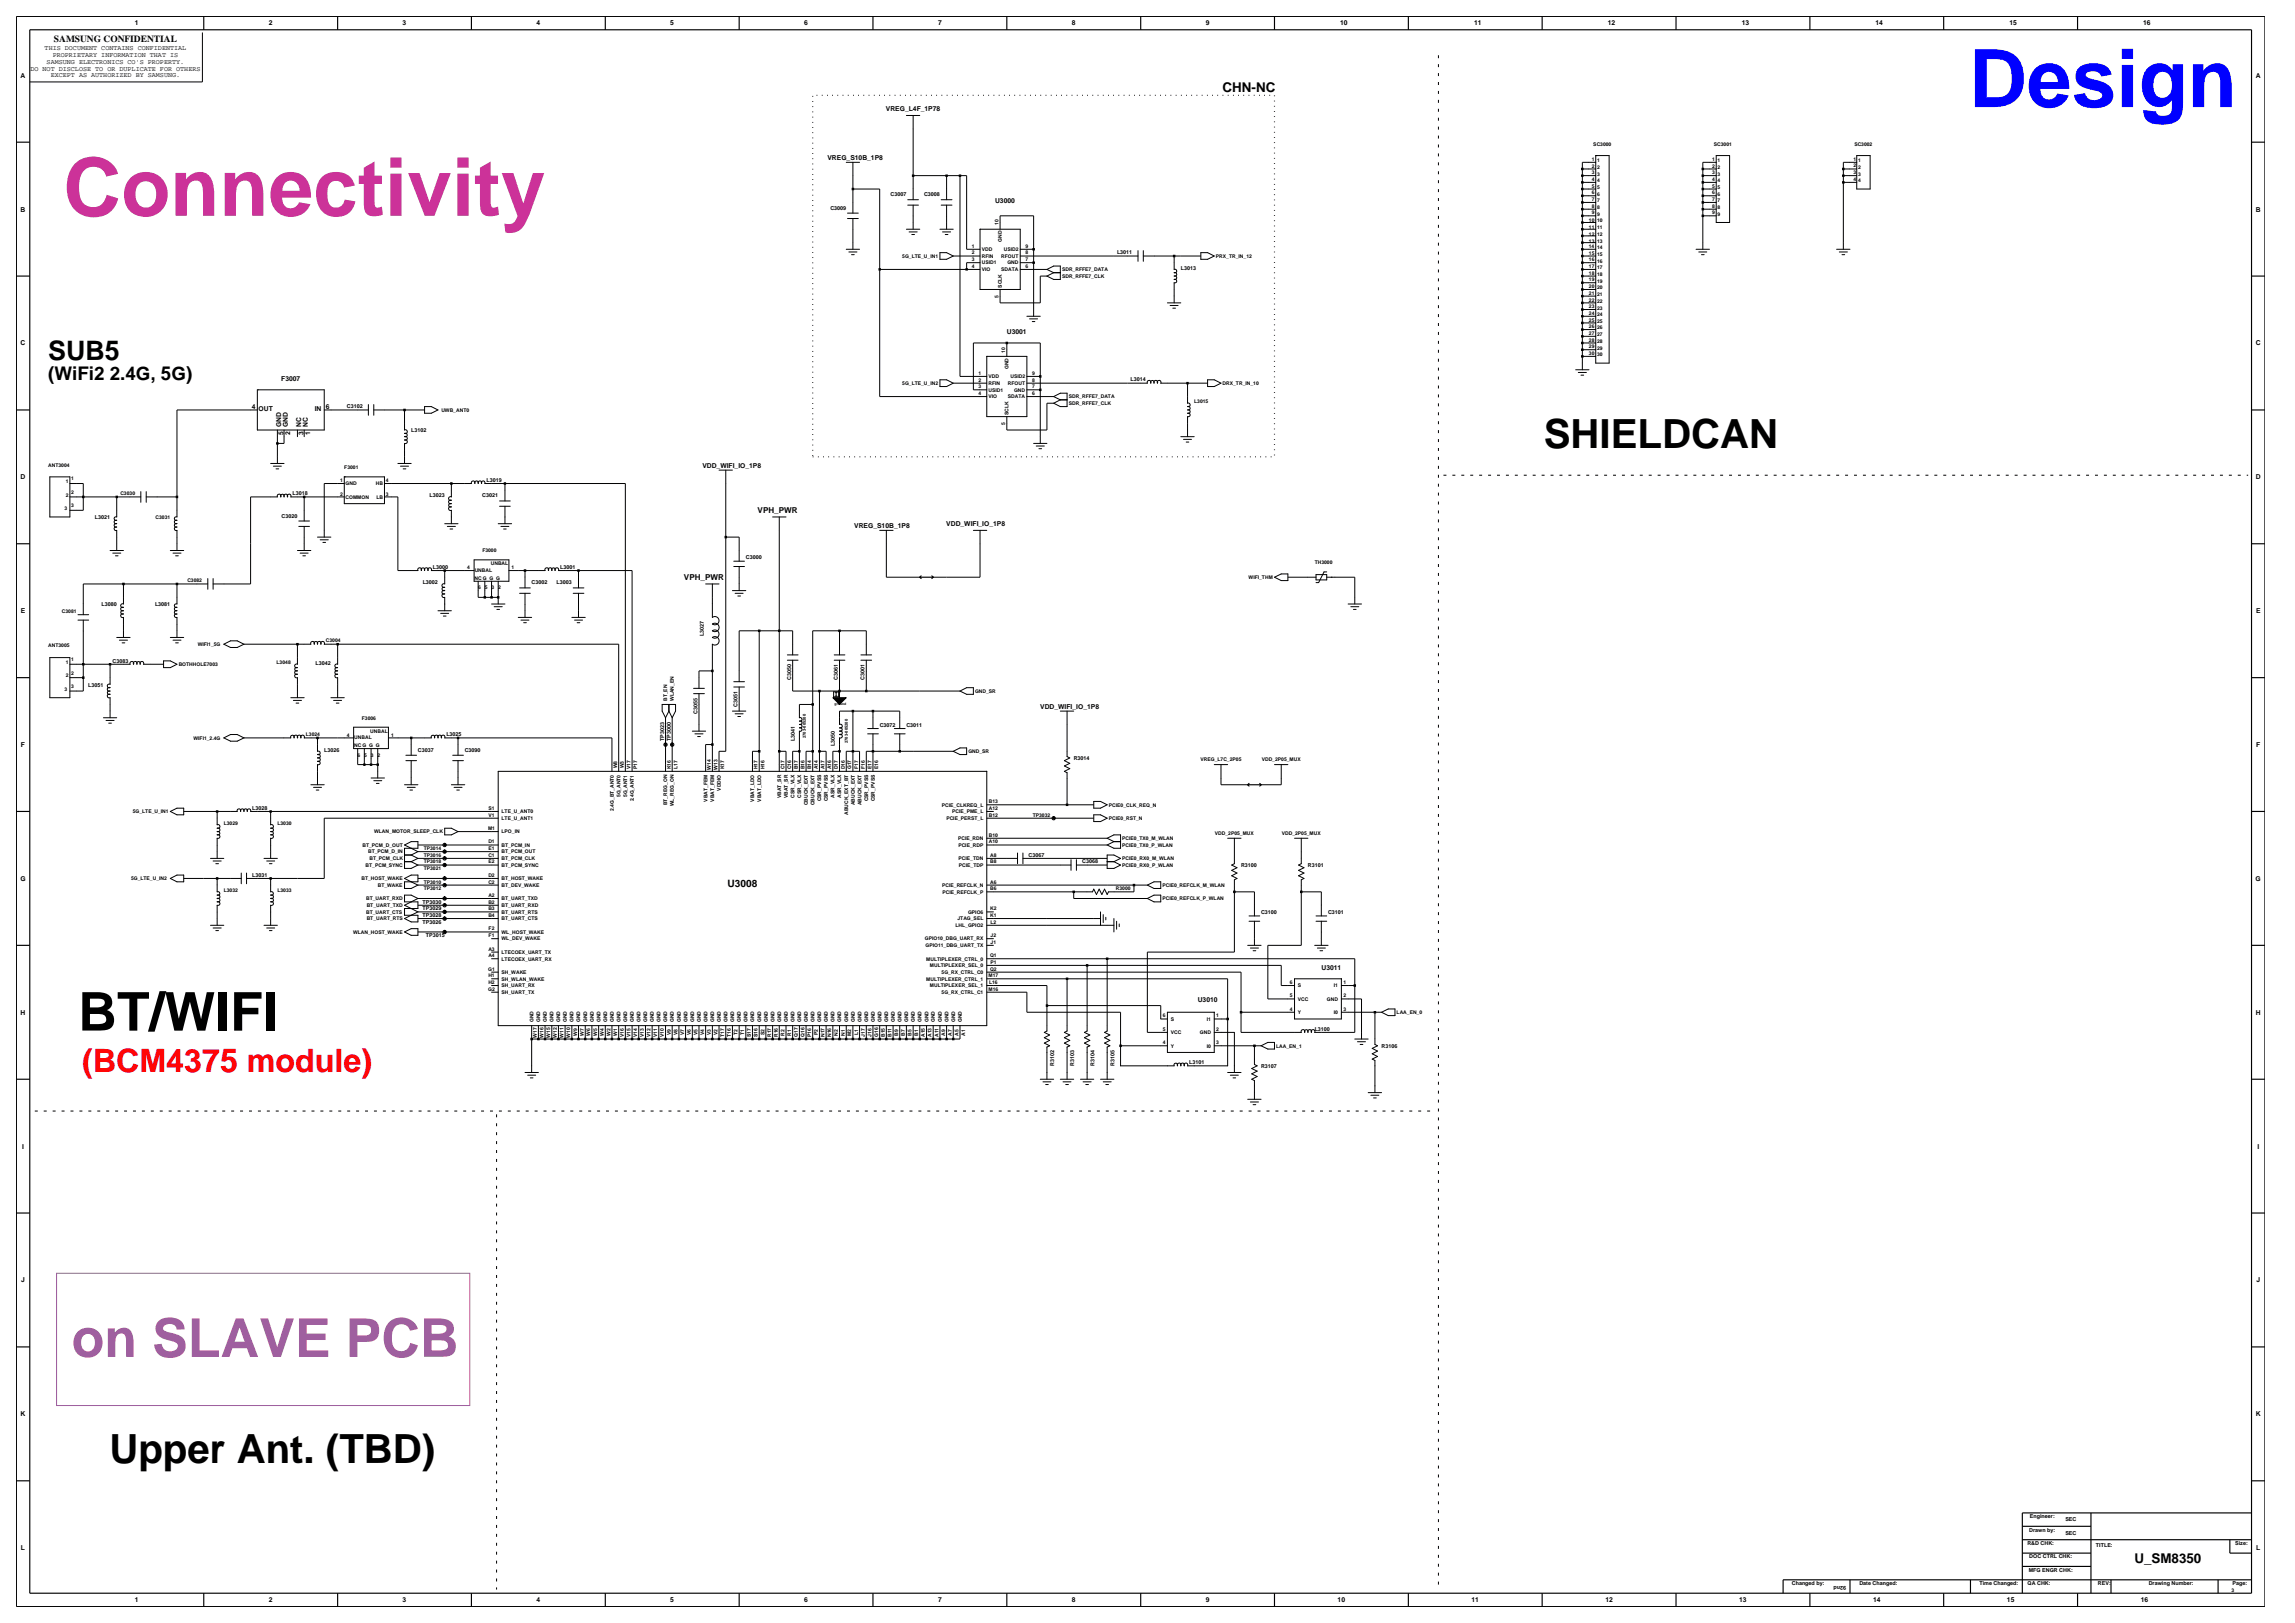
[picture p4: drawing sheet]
<svg xmlns="http://www.w3.org/2000/svg" width="420mm" height="297mm" viewBox="0 0 420 297" stroke-linecap="round" stroke-linejoin="round" font-family="sans-serif">
<defs><g id="words">
<text font-size="14.7" fill="#00f" x="360.3" y="19.6">Design</text>
<text font-size="14.7" fill="#cc3299" x="11.6" y="39.5">Connectivity</text>
<text font-size="9.8" x="14.3" y="188.6">BT/WIFI</text>
<text font-size="9.8" fill="#9f5f9f" x="13.1" y="248.3">on SLAVE PCB</text>
<g font-size="7.4">
<text x="282.5" y="81.9">SHIELDCAN</text>
<text x="20" y="267.8">Upper Ant. (TBD)</text>
</g>
<text font-size="5.9" fill="#f00" x="15.1" y="196.2">(BCM4375 module)</text>
<text font-size="4.9" x="8.8" y="65.8">SUB5</text>
<text font-size="3.4" x="8.8" y="69.5">(WiFi2 2.4G, 5G)</text>
<g font-size="2.5">
<text x="223.7" y="16.8">CHN-NC</text>
<text x="390.6" y="285.9">U_SM8350</text>
</g>
<text font-size="1.9" x="133.1" y="162.3">U3008</text>
<text font-size="1.7" x="9.9" y="7.7">SAMSUNG CONFIDENTIAL</text>
<g font-size="1.5">
<text x="138.6" y="93.9">VPH_PWR</text>
<text x="125.2" y="106.2">VPH_PWR</text>
</g>
<g font-size="1.2">
<text x="24.7" y="4.7">1</text>
<text x="49.2" y="4.7">2</text>
<text x="73.7" y="4.7">3</text>
<text x="98.2" y="4.7">4</text>
<text x="122.7" y="4.7">5</text>
<text x="147.2" y="4.7">6</text>
<text x="171.7" y="4.7">7</text>
<text x="196.2" y="4.7">8</text>
<text x="220.7" y="4.7">9</text>
<text x="245.3" y="4.7">10</text>
<text x="269.8" y="4.7">11</text>
<text x="294.3" y="4.7">12</text>
<text x="318.7" y="4.7">13</text>
<text x="343.2" y="4.7">14</text>
<text x="367.7" y="4.7">15</text>
<text x="392.2" y="4.7">16</text>
<text x="8.2" y="9.2">THIS DOCUMENT CONTAINS CONFIDENTIAL</text>
<text x="8.5" y="11.7">SAMSUNG ELECTRONICS CO'S PROPERTY.</text>
<text x="9.6" y="10.5">PROPRIETARY INFORMATION THAT IS</text>
<text x="3.8" y="14.2">A</text>
<text x="5.6" y="12.9">DO NOT DISCLOSE TO OR DUPLICATE FOR OTHERS</text>
<text x="9.3" y="14.1">EXCEPT AS AUTHORIZED BY SAMSUNG.</text>
<text x="412.8" y="14.2">A</text>
<text x="162.1" y="20.3">VREG_L4F_1P78</text>
<text x="151.4" y="29.2">VREG_S10B_1P8</text>
<text x="3.8" y="38.7">B</text>
<text x="182.1" y="37.2">U3000</text>
<text x="412.8" y="38.7">B</text>
<text x="3.8" y="63.2">C</text>
<text x="184.3" y="61.1">U3001</text>
<text x="412.8" y="63.2">C</text>
<text x="51.5" y="69.8">F3007</text>
<text x="46.1" y="74.8">4</text>
<text x="47.3" y="75.2">OUT</text>
<text x="57.6" y="75.2">IN</text>
<text x="59.6" y="74.8">6</text>
<text x="51.5" y="78.2" transform="rotate(-90 51.5 78.2)">GND</text>
<text x="51.9" y="79.6" transform="rotate(-90 51.9 79.6)">5</text>
<text x="52.7" y="78.2" transform="rotate(-90 52.7 78.2)">GND</text>
<text x="53.1" y="79.6" transform="rotate(-90 53.1 79.6)">2</text>
<text x="55.1" y="78.2" transform="rotate(-90 55.1 78.2)">NC</text>
<text x="55.6" y="79.6" transform="rotate(-90 55.6 79.6)">3</text>
<text x="56.3" y="78.2" transform="rotate(-90 56.3 78.2)">NC</text>
<text x="56.8" y="79.6" transform="rotate(-90 56.8 79.6)">1</text>
<text x="3.8" y="87.7">D</text>
<text x="128.5" y="85.6">VDD_WIFI_IO_1P8</text>
<text x="412.8" y="87.7">D</text>
<text x="156.3" y="96.6">VREG_S10B_1P8</text>
<text x="173.2" y="96.3">VDD_WIFI_IO_1P8</text>
<text x="3.8" y="112.2">E</text>
<text x="412.9" y="112.2">E</text>
<text x="190.4" y="129.6">VDD_WIFI_IO_1P8</text>
<text x="3.8" y="136.7">F</text>
<text x="412.9" y="136.7">F</text>
<text x="3.7" y="161.2">G</text>
<text x="412.8" y="161.2">G</text>
<text x="241.8" y="177.6">U3011</text>
<text x="3.8" y="185.7">H</text>
<text x="219.2" y="183.4">U3010</text>
<text x="412.8" y="185.7">H</text>
<text x="4" y="210.2">I</text>
<text x="413.1" y="210.2">I</text>
<text x="3.9" y="234.7">J</text>
<text x="412.9" y="234.7">J</text>
<text x="3.8" y="259.2">K</text>
<text x="412.8" y="259.2">K</text>
<text x="3.8" y="283.7">L</text>
<text x="412.9" y="283.7">L</text>
<text x="24.7" y="293.2">1</text>
<text x="49.2" y="293.2">2</text>
<text x="73.7" y="293.2">3</text>
<text x="98.2" y="293.2">4</text>
<text x="122.7" y="293.2">5</text>
<text x="147.2" y="293.2">6</text>
<text x="171.7" y="293.2">7</text>
<text x="196.2" y="293.2">8</text>
<text x="220.7" y="293.2">9</text>
<text x="244.8" y="293.2">10</text>
<text x="269.3" y="293.2">11</text>
<text x="293.8" y="293.2">12</text>
<text x="318.3" y="293.2">13</text>
<text x="342.8" y="293.2">14</text>
<text x="367.3" y="293.2">15</text>
<text x="391.8" y="293.2">16</text>
</g>
<g font-size="1">
<text x="163" y="35.9">C3007</text>
<text x="169.1" y="35.9">C3008</text>
<text x="152" y="38.4">C3009</text>
<text x="204.4" y="46.5">L3011</text>
<text x="216.1" y="49.4">L3013</text>
<text x="206.9" y="69.8">L3014</text>
<text x="63.5" y="74.7">C3102</text>
<text x="75.2" y="79.1">L3102</text>
<text x="89" y="88.2">L3019</text>
<text x="17.3" y="95">L3021</text>
<text x="51.5" y="94.7">C3020</text>
<text x="53.5" y="90.6">L3018</text>
<text x="78.6" y="91">L3023</text>
<text x="88.3" y="91">C3021</text>
<text x="77.4" y="106.9">L3002</text>
<text x="79.2" y="104.1">L3000</text>
<text x="97.3" y="106.9">C3002</text>
<text x="101.9" y="106.9">L3003</text>
<text x="102.5" y="104.1">L3001</text>
<text x="136.5" y="102.4">C3000</text>
<text x="18.6" y="110.9">L3080</text>
<text x="28.4" y="110.9">L3081</text>
<text x="128.8" y="116.4" transform="rotate(-90 128.8 116.4)">L3027</text>
<text x="16.1" y="125.6">L3051</text>
<text x="20.6" y="121.2">C3083</text>
<text x="57.8" y="121.6">L3042</text>
<text x="144.8" y="124.5" transform="rotate(-90 144.8 124.5)">C3050</text>
<text x="153.3" y="124.5" transform="rotate(-90 153.3 124.5)">C3061</text>
<text x="158.2" y="124.5" transform="rotate(-90 158.2 124.5)">C3001</text>
<text x="127.6" y="130.6" transform="rotate(-90 127.6 130.6)">C3055</text>
<text x="135" y="129.4" transform="rotate(-90 135 129.4)">C3051</text>
<text x="59.3" y="137.6">L3026</text>
<text x="76.5" y="137.6">C3037</text>
<text x="81.7" y="134.7">L3025</text>
<text x="85.1" y="137.6">C3090</text>
<text x="121.5" y="135.6" transform="rotate(-90 121.5 135.6)">TP3023</text>
<text x="122.8" y="135.6" transform="rotate(-90 122.8 135.6)">TP3000</text>
<text x="145.5" y="135.6" transform="rotate(-90 145.5 135.6)">L3041</text>
<text x="152.8" y="136.6" transform="rotate(-90 152.8 136.6)">L3050</text>
<text x="161" y="133">C3072</text>
<text x="165.9" y="133">C3011</text>
<text x="196.5" y="139.1">R3014</text>
<text x="46.2" y="148.2">L3028</text>
<text x="46.2" y="160.4">L3031</text>
<text x="188.2" y="156.8">C3067</text>
<text x="198" y="158">C3068</text>
<text x="227.1" y="158.7">R3100</text>
<text x="239.4" y="158.7">R3101</text>
<text x="77.3" y="165.4">TP3030</text>
<text x="77.3" y="167.8">TP3028</text>
<text x="77.3" y="166.6">TP3029</text>
<text x="230.8" y="167.3">C3100</text>
<text x="243" y="167.3">C3101</text>
<text x="77.3" y="169.1">TP3026</text>
<text x="77.9" y="171.5">TP3015</text>
<text x="240.6" y="188.6">L3100</text>
<text x="252.8" y="191.8">R3106</text>
<text x="192.9" y="195" transform="rotate(-90 192.9 195)">R3102</text>
<text x="196.6" y="195" transform="rotate(-90 196.6 195)">R3103</text>
<text x="200.3" y="195" transform="rotate(-90 200.3 195)">R3104</text>
<text x="203.9" y="195" transform="rotate(-90 203.9 195)">R3105</text>
<text x="217.6" y="194.7">L3101</text>
<text x="230.8" y="195.4">R3107</text>
<text x="371.4" y="280.2">Drawn by:</text>
<text x="371.5" y="277.8">Engineer:</text>
<text x="378" y="280.8">SEC</text>
<text x="378" y="278.4">SEC</text>
<text x="371" y="282.7">R&amp;D CHK:</text>
<text x="371.3" y="287.6">MFG ENGR CHK:</text>
<text x="371.4" y="285.2">DOC CTRL CHK:</text>
<text x="383.6" y="283">TITLE:</text>
<text x="409.1" y="282.7">Size:</text>
<text x="327.9" y="290.1">Changed by:</text>
<text x="337.9" y="290.2" transform="rotate(-180 337.9 290.2)">92nd</text>
<text x="340.3" y="290.1">Date Changed:</text>
<text x="362.2" y="290.1">Time Changed:</text>
<text x="371.1" y="290.1">QA CHK:</text>
<text x="383.9" y="290.1">REV:</text>
<text x="393.2" y="290.1">Drawing Number:</text>
<text x="408.6" y="290.1">Page:</text>
</g>
<g font-size=".9">
<text x="291.3" y="29.5">1</text>
<text x="291.6" y="26.7">SC3000</text>
<text x="292.3" y="29.7">1</text>
<text x="313.3" y="29.5">1</text>
<text x="313.6" y="26.7">SC3001</text>
<text x="314.3" y="29.7">1</text>
<text x="339.2" y="29.4">1</text>
<text x="339.4" y="26.7">SC3002</text>
<text x="340" y="29.7">1</text>
<text x="291.3" y="35.6">6</text>
<text x="291.3" y="31.9">3</text>
<text x="291.3" y="33.1">4</text>
<text x="291.3" y="34.3">5</text>
<text x="291.3" y="30.7">2</text>
<text x="292.3" y="32.1">3</text>
<text x="292.3" y="33.4">4</text>
<text x="292.3" y="34.6">5</text>
<text x="292.3" y="35.8">6</text>
<text x="292.3" y="30.9">2</text>
<text x="313.3" y="35.6">6</text>
<text x="313.3" y="30.7">2</text>
<text x="313.3" y="31.9">3</text>
<text x="313.3" y="33.1">4</text>
<text x="313.3" y="34.3">5</text>
<text x="314.3" y="35.8">6</text>
<text x="314.3" y="30.9">2</text>
<text x="314.3" y="32.1">3</text>
<text x="314.3" y="33.4">4</text>
<text x="314.3" y="34.6">5</text>
<text x="339.2" y="30.6">2</text>
<text x="339.2" y="31.8">3</text>
<text x="339.2" y="33.1">4</text>
<text x="340" y="32.1">3</text>
<text x="340" y="33.4">4</text>
<text x="340" y="30.9">2</text>
<text x="182.8" y="41.2" transform="rotate(-90 182.8 41.2)">10</text>
<text x="290.8" y="41.9">11</text>
<text x="290.8" y="40.7">10</text>
<text x="291.3" y="36.8">7</text>
<text x="291.3" y="38">8</text>
<text x="291.3" y="39.2">9</text>
<text x="292.3" y="37">7</text>
<text x="292.3" y="38.3">8</text>
<text x="292.3" y="39.5">9</text>
<text x="292.3" y="40.7">10</text>
<text x="292.3" y="41.9">11</text>
<text x="313.3" y="39.2">9</text>
<text x="313.3" y="36.8">7</text>
<text x="313.3" y="38">8</text>
<text x="314.3" y="37">7</text>
<text x="314.3" y="38.3">8</text>
<text x="314.3" y="39.5">9</text>
<text x="165.1" y="47.2">5G_LTE_U_IN1</text>
<text x="177.9" y="45.3">1</text>
<text x="177.9" y="46.6">2</text>
<text x="177.9" y="47.8">3</text>
<text x="179.7" y="45.9">VDD</text>
<text x="179.7" y="47.2">RFIN</text>
<text x="183.2" y="47.2">RFOUT</text>
<text x="183.4" y="44.3" transform="rotate(-90 183.4 44.3)">GND</text>
<text x="183.7" y="45.9">USID2</text>
<text x="187.7" y="47.8">7</text>
<text x="187.7" y="46.6">8</text>
<text x="187.7" y="45.3">9</text>
<text x="222.5" y="47.2">PRX_TR_IN_12</text>
<text x="290.8" y="45.4">14</text>
<text x="290.8" y="43.2">12</text>
<text x="290.8" y="44.4">13</text>
<text x="290.8" y="46.6">15</text>
<text x="290.8" y="47.8">16</text>
<text x="292.3" y="43.2">12</text>
<text x="292.3" y="44.4">13</text>
<text x="292.3" y="45.6">14</text>
<text x="292.3" y="46.8">15</text>
<text x="177.9" y="49">4</text>
<text x="179.7" y="48.4">USID1</text>
<text x="179.7" y="49.6">VIO</text>
<text x="183.2" y="49.6">SDATA</text>
<text x="183.4" y="52.7" transform="rotate(-90 183.4 52.7)">SCLK</text>
<text x="184.4" y="48.4">GND</text>
<text x="187.7" y="49">6</text>
<text x="194.4" y="50.8">SDR_RFFE7_CLK</text>
<text x="194.4" y="49.6">SDR_RFFE7_DATA</text>
<text x="290.8" y="52.7">20</text>
<text x="290.8" y="53.9">21</text>
<text x="290.8" y="49.1">17</text>
<text x="290.8" y="50.3">18</text>
<text x="290.8" y="51.5">19</text>
<text x="292.3" y="53">20</text>
<text x="292.3" y="48.1">16</text>
<text x="292.3" y="49.3">17</text>
<text x="292.3" y="50.5">18</text>
<text x="292.3" y="51.7">19</text>
<text x="182.8" y="54.4" transform="rotate(-90 182.8 54.4)">5</text>
<text x="290.8" y="55.2">22</text>
<text x="290.8" y="56.4">23</text>
<text x="290.8" y="57.6">24</text>
<text x="290.8" y="58.8">25</text>
<text x="292.3" y="54.2">21</text>
<text x="292.3" y="55.4">22</text>
<text x="292.3" y="56.6">23</text>
<text x="292.3" y="57.9">24</text>
<text x="292.3" y="59.1">25</text>
<text x="184" y="64.5" transform="rotate(-90 184 64.5)">10</text>
<text x="290.8" y="61.3">27</text>
<text x="290.8" y="62.5">28</text>
<text x="290.8" y="63.7">29</text>
<text x="290.8" y="65">30</text>
<text x="290.8" y="60.1">26</text>
<text x="292.3" y="61.5">27</text>
<text x="292.3" y="62.8">28</text>
<text x="292.3" y="64">29</text>
<text x="292.3" y="65.2">30</text>
<text x="292.3" y="60.1">26</text>
<text x="165.1" y="70.4">5G_LTE_U_IN2</text>
<text x="179.1" y="69.8">2</text>
<text x="179.1" y="71.1">3</text>
<text x="179.1" y="68.6">1</text>
<text x="180.9" y="69.2">VDD</text>
<text x="180.9" y="70.4">RFIN</text>
<text x="180.9" y="71.7">USID1</text>
<text x="184.5" y="70.4">RFOUT</text>
<text x="184.6" y="67.5" transform="rotate(-90 184.6 67.5)">GND</text>
<text x="184.9" y="69.2">USID2</text>
<text x="185.6" y="71.7">GND</text>
<text x="188.9" y="69.8">8</text>
<text x="188.9" y="68.6">9</text>
<text x="188.9" y="71.1">7</text>
<text x="223.7" y="70.4">DRX_TR_IN_10</text>
<text x="80.8" y="75.3">UWB_ANT0</text>
<text x="179.1" y="72.3">4</text>
<text x="180.9" y="72.9">VIO</text>
<text x="184" y="77.7" transform="rotate(-90 184 77.7)">5</text>
<text x="184.5" y="72.9">SDATA</text>
<text x="184.6" y="75.9" transform="rotate(-90 184.6 75.9)">SCLK</text>
<text x="188.9" y="72.3">6</text>
<text x="195.6" y="72.9">SDR_RFFE7_DATA</text>
<text x="195.6" y="74.1">SDR_RFFE7_CLK</text>
<text x="218.5" y="73.8">L3015</text>
<text x="8.8" y="85.4">ANT3004</text>
<text x="12.1" y="88.4">1</text>
<text x="13" y="87.9">1</text>
<text x="62.2" y="88.2">1</text>
<text x="63" y="85.8">F3001</text>
<text x="63.3" y="88.8">GND</text>
<text x="68.8" y="88.8">HB</text>
<text x="70.6" y="88.2">4</text>
<text x="11.8" y="93.3">3</text>
<text x="12.1" y="90.9">2</text>
<text x="13" y="90.4">2</text>
<text x="13" y="92.8">3</text>
<text x="22" y="90.6">C3030</text>
<text x="28.5" y="95">C3031</text>
<text x="62.2" y="90.7">2</text>
<text x="63.3" y="91.3">COMMON</text>
<text x="68.9" y="91.3">LB</text>
<text x="70.6" y="90.7">3</text>
<text x="88.3" y="101.1">F3000</text>
<text x="34.3" y="106.5">C3082</text>
<text x="85.5" y="104.2">4</text>
<text x="86.8" y="106.1">NC G G G</text>
<text x="86.9" y="104.7">UNBAL</text>
<text x="87.5" y="107.8">6</text>
<text x="88.7" y="107.8">5</text>
<text x="89.8" y="103.4">UNBAL</text>
<text x="89.9" y="107.8">3</text>
<text x="91.2" y="107.8">2</text>
<text x="93.6" y="104.2">1</text>
<text x="228.5" y="106">WIFI_THM</text>
<text x="240.6" y="103.2">TH3000</text>
<text x="11.3" y="112.1">C3081</text>
<text x="8.8" y="118.5">ANT3005</text>
<text x="36.2" y="118.2">WIFI1_5G</text>
<text x="59.6" y="117.6">C3004</text>
<text x="12.1" y="121.5">1</text>
<text x="12.1" y="123.9">2</text>
<text x="13" y="121">1</text>
<text x="13" y="123.4">2</text>
<text x="13" y="125.9">3</text>
<text x="32.7" y="121.9">BOTHHOLE7003</text>
<text x="50.6" y="121.6">L3048</text>
<text x="11.8" y="126.4">3</text>
<text x="66.2" y="131.7">F3006</text>
<text x="122.1" y="128.3" transform="rotate(-90 122.1 128.3)">BT_EN</text>
<text x="123.3" y="128.3" transform="rotate(-90 123.3 128.3)">WLAN_EN</text>
<text x="178.4" y="126.8">GND_SR</text>
<text x="35.4" y="135.4">WIFI1_2.4G</text>
<text x="56" y="134.7">L3024</text>
<text x="63.5" y="134.8">4</text>
<text x="64.8" y="136.7">NC G G G</text>
<text x="64.8" y="135.3">UNBAL</text>
<text x="67.8" y="134">UNBAL</text>
<text x="71.6" y="134.8">1</text>
<text x="177.2" y="137.8">GND_SR</text>
<text x="65.4" y="138.4">6</text>
<text x="66.7" y="138.4">5</text>
<text x="67.9" y="138.4">3</text>
<text x="69.1" y="138.4">2</text>
<text x="112.9" y="140.6" transform="rotate(-90 112.9 140.6)">W8</text>
<text x="114.2" y="140.6" transform="rotate(-90 114.2 140.6)">W3</text>
<text x="115.4" y="140.7" transform="rotate(-90 115.4 140.7)">V17</text>
<text x="116.6" y="140.7" transform="rotate(-90 116.6 140.7)">P17</text>
<text x="122.7" y="140.8" transform="rotate(-90 122.7 140.8)">K16</text>
<text x="124" y="140.7" transform="rotate(-90 124 140.7)">L17</text>
<text x="130.1" y="140.9" transform="rotate(-90 130.1 140.9)">W14</text>
<text x="131.3" y="140.9" transform="rotate(-90 131.3 140.9)">W13</text>
<text x="132.5" y="140.8" transform="rotate(-90 132.5 140.8)">K17</text>
<text x="138.7" y="140.8" transform="rotate(-90 138.7 140.8)">H17</text>
<text x="139.9" y="140.8" transform="rotate(-90 139.9 140.8)">H16</text>
<text x="143.6" y="140.8" transform="rotate(-90 143.6 140.8)">C17</text>
<text x="144.8" y="140.8" transform="rotate(-90 144.8 140.8)">C16</text>
<text x="146" y="140.8" transform="rotate(-90 146 140.8)">B17</text>
<text x="147.2" y="140.8" transform="rotate(-90 147.2 140.8)">B16</text>
<text x="148.5" y="140.8" transform="rotate(-90 148.5 140.8)">B14</text>
<text x="149.7" y="140.8" transform="rotate(-90 149.7 140.8)">A14</text>
<text x="150.9" y="140.8" transform="rotate(-90 150.9 140.8)">A17</text>
<text x="152.1" y="140.8" transform="rotate(-90 152.1 140.8)">A16</text>
<text x="153.3" y="140.8" transform="rotate(-90 153.3 140.8)">D17</text>
<text x="154.6" y="140.8" transform="rotate(-90 154.6 140.8)">D16</text>
<text x="155.8" y="140.8" transform="rotate(-90 155.8 140.8)">G17</text>
<text x="157" y="140.7" transform="rotate(-90 157 140.7)">F17</text>
<text x="158.3" y="140.7" transform="rotate(-90 158.3 140.7)">F16</text>
<text x="159.5" y="140.7" transform="rotate(-90 159.5 140.7)">E17</text>
<text x="160.7" y="140.7" transform="rotate(-90 160.7 140.7)">E16</text>
<text x="219.7" y="139.3">VREG_L7C_2P05</text>
<text x="230.9" y="139.3">VDD_2P05_MUX</text>
<text x="24.3" y="148.8">5G_LTE_U_IN1</text>
<text x="89.4" y="149.4">V1</text>
<text x="89.4" y="148.2">S1</text>
<text x="91.8" y="148.8">LTE_U_ANT0</text>
<text x="112.3" y="148.4" transform="rotate(-90 112.3 148.4)">2.4G_BT_ANT0</text>
<text x="113.6" y="145.9" transform="rotate(-90 113.6 145.9)">5G_ANT0</text>
<text x="114.8" y="145.9" transform="rotate(-90 114.8 145.9)">5G_ANT1</text>
<text x="116" y="146.7" transform="rotate(-90 116 146.7)">2.4G_ANT1</text>
<text x="122.1" y="147.4" transform="rotate(-90 122.1 147.4)">BT_REG_ON</text>
<text x="123.3" y="147.6" transform="rotate(-90 123.3 147.6)">WL_REG_ON</text>
<text x="129.5" y="146.7" transform="rotate(-90 129.5 146.7)">VBAT_FEM</text>
<text x="130.7" y="146.7" transform="rotate(-90 130.7 146.7)">VBAT_FEM</text>
<text x="131.9" y="144.7" transform="rotate(-90 131.9 144.7)">VDDIO</text>
<text x="138" y="146.7" transform="rotate(-90 138 146.7)">VBAT_LDO</text>
<text x="139.3" y="146.7" transform="rotate(-90 139.3 146.7)">VBAT_LDO</text>
<text x="142.9" y="146" transform="rotate(-90 142.9 146)">VBAT_SR</text>
<text x="144.2" y="146" transform="rotate(-90 144.2 146)">VBAT_SR</text>
<text x="145.4" y="146" transform="rotate(-90 145.4 146)">CSR_VLX</text>
<text x="146.6" y="146" transform="rotate(-90 146.6 146)">CSR_VLX</text>
<text x="147.8" y="147.4" transform="rotate(-90 147.8 147.4)">CBUCK_EXT</text>
<text x="149.1" y="147.4" transform="rotate(-90 149.1 147.4)">CBUCK_EXT</text>
<text x="150.3" y="146.7" transform="rotate(-90 150.3 146.7)">CSR_PVSS</text>
<text x="151.5" y="146.7" transform="rotate(-90 151.5 146.7)">CSR_PVSS</text>
<text x="152.7" y="146" transform="rotate(-90 152.7 146)">ASR_VLX</text>
<text x="154" y="146" transform="rotate(-90 154 146)">ASR_VLX</text>
<text x="155.2" y="149.1" transform="rotate(-90 155.2 149.1)">ABUCK_EXT_BT</text>
<text x="156.4" y="147.4" transform="rotate(-90 156.4 147.4)">ABUCK_EXT</text>
<text x="157.6" y="147.4" transform="rotate(-90 157.6 147.4)">ABUCK_EXT</text>
<text x="158.9" y="146.7" transform="rotate(-90 158.9 146.7)">CSR_PVSS</text>
<text x="160.1" y="146.7" transform="rotate(-90 160.1 146.7)">CSR_PVSS</text>
<text x="172.4" y="147.6">PCIE_CLKREQ_L</text>
<text x="174.3" y="148.8">PCIE_PME_L</text>
<text x="181" y="149.4">B12</text>
<text x="181" y="147">B13</text>
<text x="181" y="148.2">A12</text>
<text x="189" y="149.4">TP3032</text>
<text x="202.9" y="147.6">PCIE0_CLK_REQ_N</text>
<text x="41" y="151">L3029</text>
<text x="50.8" y="151">L3030</text>
<text x="66.3" y="155">BT_PCM_D_OUT</text>
<text x="68.5" y="152.5">WLAN_MOTOR_SLEEP_CLK</text>
<text x="77.6" y="155.6">TP3014</text>
<text x="89.3" y="151.9">M1</text>
<text x="89.4" y="154.3">D1</text>
<text x="89.4" y="155.6">E1</text>
<text x="91.8" y="150">LTE_U_ANT1</text>
<text x="91.8" y="152.5">LPO_IN</text>
<text x="91.8" y="155">BT_PCM_IN</text>
<text x="173.2" y="150">PCIE_PERST_L</text>
<text x="175.3" y="153.7">PCIE_RDN</text>
<text x="175.4" y="155">PCIE_RDP</text>
<text x="181" y="153.1">B10</text>
<text x="181" y="154.3">A10</text>
<text x="202.9" y="150">PCIE0_RST_N</text>
<text x="205.4" y="153.7">PCIE0_TX0_M_WLAN</text>
<text x="205.4" y="155">PCIE0_TX0_P_WLAN</text>
<text x="222.3" y="152.8">VDD_2P05_MUX</text>
<text x="234.6" y="152.8">VDD_2P05_MUX</text>
<text x="24" y="161.1">5G_LTE_U_IN2</text>
<text x="66.1" y="161.1">BT_HOST_WAKE</text>
<text x="66.9" y="158.6">BT_PCM_SYNC</text>
<text x="67.4" y="156.2">BT_PCM_D_IN</text>
<text x="67.6" y="157.4">BT_PCM_CLK</text>
<text x="77.6" y="158">TP3018</text>
<text x="77.6" y="161.7">TP3010</text>
<text x="77.6" y="159.2">TP3021</text>
<text x="77.6" y="156.8">TP3016</text>
<text x="89.4" y="160.5">D2</text>
<text x="89.4" y="156.8">C1</text>
<text x="89.4" y="161.7">C2</text>
<text x="89.4" y="158">E2</text>
<text x="91.8" y="161.1">BT_HOST_WAKE</text>
<text x="91.8" y="156.2">BT_PCM_OUT</text>
<text x="91.8" y="158.6">BT_PCM_SYNC</text>
<text x="91.8" y="157.4">BT_PCM_CLK</text>
<text x="175.4" y="157.4">PCIE_TDN</text>
<text x="175.5" y="158.6">PCIE_TDP</text>
<text x="181.2" y="158">B8</text>
<text x="181.2" y="156.8">A8</text>
<text x="181.2" y="161.7">A6</text>
<text x="205.4" y="158.6">PCIE0_RX0_P_WLAN</text>
<text x="205.4" y="157.4">PCIE0_RX0_M_WLAN</text>
<text x="41" y="163.2">L3032</text>
<text x="50.8" y="163.2">L3033</text>
<text x="67" y="167.2">BT_UART_CTS</text>
<text x="67" y="164.7">BT_UART_RXD</text>
<text x="67.1" y="166">BT_UART_TXD</text>
<text x="69.1" y="162.3">BT_WAKE</text>
<text x="77.6" y="162.9">TP3012</text>
<text x="89.4" y="165.4">B2</text>
<text x="89.4" y="166.6">B3</text>
<text x="89.4" y="167.8">B4</text>
<text x="89.4" y="164.1">A2</text>
<text x="91.8" y="162.3">BT_DEV_WAKE</text>
<text x="91.8" y="166">BT_UART_RXD</text>
<text x="91.8" y="167.2">BT_UART_RTS</text>
<text x="91.8" y="164.7">BT_UART_TXD</text>
<text x="172.4" y="162.3">PCIE_REFCLK_N</text>
<text x="172.5" y="163.5">PCIE_REFCLK_P</text>
<text x="177.2" y="167.2">GPIO6</text>
<text x="181.2" y="167.8">K1</text>
<text x="181.2" y="166.6">K2</text>
<text x="181.2" y="162.9">B6</text>
<text x="204.2" y="162.9">R3000</text>
<text x="212.7" y="162.3">PCIE0_REFCLK_M_WLAN</text>
<text x="212.7" y="164.7">PCIE0_REFCLK_P_WLAN</text>
<text x="64.6" y="170.9">WLAN_HOST_WAKE</text>
<text x="67.1" y="168.4">BT_UART_RTS</text>
<text x="89.4" y="173.9">A3</text>
<text x="89.4" y="171.5">F1</text>
<text x="89.4" y="170.3">F2</text>
<text x="91.8" y="172.1">WL_DEV_WAKE</text>
<text x="91.8" y="170.9">WL_HOST_WAKE</text>
<text x="91.8" y="168.4">BT_UART_CTS</text>
<text x="169.3" y="172.1">GPIO10_DBG_UART_RX</text>
<text x="169.4" y="173.3">GPIO11_DBG_UART_TX</text>
<text x="174.9" y="169.6">LHL_GPIO2</text>
<text x="175.2" y="168.4">JTAG_SEL</text>
<text x="181.3" y="169">L2</text>
<text x="181.3" y="172.7">J1</text>
<text x="181.3" y="171.5">J2</text>
<text x="89.3" y="177.6">G1</text>
<text x="89.4" y="178.8">H1</text>
<text x="89.4" y="175.1">A4</text>
<text x="91.8" y="179.4">SH_WLAN_WAKE</text>
<text x="91.8" y="178.2">SH_WAKE</text>
<text x="91.8" y="174.5">LTECOEX_UART_TX</text>
<text x="91.8" y="175.8">LTECOEX_UART_RX</text>
<text x="169.5" y="175.8">MULTIPLEXER_CTRL_0</text>
<text x="169.5" y="179.4">MULTIPLEXER_CTRL_1</text>
<text x="170.2" y="177">MULTIPLEXER_SEL_0</text>
<text x="172.3" y="178.2">5G_RX_CTRL_C0</text>
<text x="180.9" y="178.8">M17</text>
<text x="181.2" y="175.1">Q1</text>
<text x="181.2" y="177.6">Q2</text>
<text x="181.2" y="176.4">P1</text>
<text x="89.3" y="181.3">G2</text>
<text x="89.4" y="180.1">H2</text>
<text x="91.8" y="180.7">SH_UART_RX</text>
<text x="91.8" y="181.9">SH_UART_TX</text>
<text x="170.2" y="180.7">MULTIPLEXER_SEL_1</text>
<text x="172.3" y="181.9">5G_RX_CTRL_C1</text>
<text x="180.9" y="181.3">M16</text>
<text x="181" y="180.1">L16</text>
<text x="236.1" y="180">6</text>
<text x="236.1" y="182.5">5</text>
<text x="236.1" y="184.9">4</text>
<text x="237.5" y="183.1">VCC</text>
<text x="237.5" y="185.6">Y</text>
<text x="237.5" y="180.7">S</text>
<text x="242.8" y="183.1">GND</text>
<text x="244.1" y="185.6">I0</text>
<text x="244.1" y="180.7">I1</text>
<text x="245.8" y="182.5">2</text>
<text x="245.8" y="184.9">3</text>
<text x="245.8" y="180">1</text>
<text x="255.6" y="185.6">LAA_EN_0</text>
<text x="97.6" y="187.1" transform="rotate(-90 97.6 187.1)">GND</text>
<text x="98.2" y="189.9" transform="rotate(-90 98.2 189.9)">W17</text>
<text x="98.9" y="187.1" transform="rotate(-90 98.9 187.1)">GND</text>
<text x="99.5" y="189.9" transform="rotate(-90 99.5 189.9)">W16</text>
<text x="100.1" y="187.1" transform="rotate(-90 100.1 187.1)">GND</text>
<text x="100.7" y="189.9" transform="rotate(-90 100.7 189.9)">W15</text>
<text x="101.3" y="187.1" transform="rotate(-90 101.3 187.1)">GND</text>
<text x="101.9" y="189.9" transform="rotate(-90 101.9 189.9)">W12</text>
<text x="102.5" y="187.1" transform="rotate(-90 102.5 187.1)">GND</text>
<text x="103.1" y="189.9" transform="rotate(-90 103.1 189.9)">W11</text>
<text x="103.7" y="187.1" transform="rotate(-90 103.7 187.1)">GND</text>
<text x="104.4" y="189.9" transform="rotate(-90 104.4 189.9)">W10</text>
<text x="105" y="187.1" transform="rotate(-90 105 187.1)">GND</text>
<text x="105.6" y="189.6" transform="rotate(-90 105.6 189.6)">W9</text>
<text x="106.2" y="187.1" transform="rotate(-90 106.2 187.1)">GND</text>
<text x="106.8" y="189.6" transform="rotate(-90 106.8 189.6)">W7</text>
<text x="107.4" y="187.1" transform="rotate(-90 107.4 187.1)">GND</text>
<text x="108" y="189.6" transform="rotate(-90 108 189.6)">W6</text>
<text x="108.6" y="187.1" transform="rotate(-90 108.6 187.1)">GND</text>
<text x="109.3" y="189.6" transform="rotate(-90 109.3 189.6)">W5</text>
<text x="109.9" y="187.1" transform="rotate(-90 109.9 187.1)">GND</text>
<text x="110.5" y="189.6" transform="rotate(-90 110.5 189.6)">W4</text>
<text x="111.1" y="187.1" transform="rotate(-90 111.1 187.1)">GND</text>
<text x="111.7" y="189.6" transform="rotate(-90 111.7 189.6)">W2</text>
<text x="112.3" y="187.1" transform="rotate(-90 112.3 187.1)">GND</text>
<text x="112.9" y="189.6" transform="rotate(-90 112.9 189.6)">W1</text>
<text x="113.6" y="187.1" transform="rotate(-90 113.6 187.1)">GND</text>
<text x="114.2" y="189.7" transform="rotate(-90 114.2 189.7)">V16</text>
<text x="114.8" y="187.1" transform="rotate(-90 114.8 187.1)">GND</text>
<text x="115.4" y="189.7" transform="rotate(-90 115.4 189.7)">V15</text>
<text x="116" y="187.1" transform="rotate(-90 116 187.1)">GND</text>
<text x="116.6" y="189.7" transform="rotate(-90 116.6 189.7)">V14</text>
<text x="117.2" y="187.1" transform="rotate(-90 117.2 187.1)">GND</text>
<text x="117.8" y="189.7" transform="rotate(-90 117.8 189.7)">V13</text>
<text x="118.5" y="187.1" transform="rotate(-90 118.5 187.1)">GND</text>
<text x="119.1" y="189.7" transform="rotate(-90 119.1 189.7)">V12</text>
<text x="119.7" y="187.1" transform="rotate(-90 119.7 187.1)">GND</text>
<text x="120.3" y="189.7" transform="rotate(-90 120.3 189.7)">V11</text>
<text x="120.9" y="187.1" transform="rotate(-90 120.9 187.1)">GND</text>
<text x="121.5" y="189.7" transform="rotate(-90 121.5 189.7)">V10</text>
<text x="122.1" y="187.1" transform="rotate(-90 122.1 187.1)">GND</text>
<text x="122.7" y="189.5" transform="rotate(-90 122.7 189.5)">V9</text>
<text x="123.3" y="187.1" transform="rotate(-90 123.3 187.1)">GND</text>
<text x="124" y="189.5" transform="rotate(-90 124 189.5)">V8</text>
<text x="124.6" y="187.1" transform="rotate(-90 124.6 187.1)">GND</text>
<text x="125.2" y="189.5" transform="rotate(-90 125.2 189.5)">V7</text>
<text x="125.8" y="187.1" transform="rotate(-90 125.8 187.1)">GND</text>
<text x="126.4" y="189.5" transform="rotate(-90 126.4 189.5)">V6</text>
<text x="127" y="187.1" transform="rotate(-90 127 187.1)">GND</text>
<text x="127.6" y="189.5" transform="rotate(-90 127.6 189.5)">V5</text>
<text x="128.2" y="187.1" transform="rotate(-90 128.2 187.1)">GND</text>
<text x="128.9" y="189.5" transform="rotate(-90 128.9 189.5)">V4</text>
<text x="129.5" y="187.1" transform="rotate(-90 129.5 187.1)">GND</text>
<text x="130.1" y="189.5" transform="rotate(-90 130.1 189.5)">V3</text>
<text x="130.7" y="187.1" transform="rotate(-90 130.7 187.1)">GND</text>
<text x="131.3" y="189.5" transform="rotate(-90 131.3 189.5)">V2</text>
<text x="131.9" y="187.1" transform="rotate(-90 131.9 187.1)">GND</text>
<text x="132.5" y="189.7" transform="rotate(-90 132.5 189.7)">T17</text>
<text x="133.2" y="187.1" transform="rotate(-90 133.2 187.1)">GND</text>
<text x="133.7" y="189.7" transform="rotate(-90 133.7 189.7)">T16</text>
<text x="134.4" y="187.1" transform="rotate(-90 134.4 187.1)">GND</text>
<text x="135" y="189.4" transform="rotate(-90 135 189.4)">T2</text>
<text x="135.6" y="187.1" transform="rotate(-90 135.6 187.1)">GND</text>
<text x="136.2" y="189.4" transform="rotate(-90 136.2 189.4)">T1</text>
<text x="136.8" y="187.1" transform="rotate(-90 136.8 187.1)">GND</text>
<text x="137.4" y="189.7" transform="rotate(-90 137.4 189.7)">S17</text>
<text x="138" y="187.1" transform="rotate(-90 138 187.1)">GND</text>
<text x="138.7" y="189.7" transform="rotate(-90 138.7 189.7)">S16</text>
<text x="139.3" y="187.1" transform="rotate(-90 139.3 187.1)">GND</text>
<text x="139.9" y="189.5" transform="rotate(-90 139.9 189.5)">S2</text>
<text x="140.5" y="187.1" transform="rotate(-90 140.5 187.1)">GND</text>
<text x="141.1" y="189.8" transform="rotate(-90 141.1 189.8)">R17</text>
<text x="141.7" y="187.1" transform="rotate(-90 141.7 187.1)">GND</text>
<text x="142.3" y="189.8" transform="rotate(-90 142.3 189.8)">R16</text>
<text x="142.9" y="187.1" transform="rotate(-90 142.9 187.1)">GND</text>
<text x="143.6" y="189.5" transform="rotate(-90 143.6 189.5)">R2</text>
<text x="144.2" y="187.1" transform="rotate(-90 144.2 187.1)">GND</text>
<text x="144.8" y="189.5" transform="rotate(-90 144.8 189.5)">R1</text>
<text x="145.4" y="187.1" transform="rotate(-90 145.4 187.1)">GND</text>
<text x="146" y="189.8" transform="rotate(-90 146 189.8)">Q17</text>
<text x="146.6" y="187.1" transform="rotate(-90 146.6 187.1)">GND</text>
<text x="147.2" y="189.8" transform="rotate(-90 147.2 189.8)">Q16</text>
<text x="147.8" y="187.1" transform="rotate(-90 147.8 187.1)">GND</text>
<text x="148.5" y="189.7" transform="rotate(-90 148.5 189.7)">P16</text>
<text x="149.1" y="187.1" transform="rotate(-90 149.1 187.1)">GND</text>
<text x="149.7" y="189.5" transform="rotate(-90 149.7 189.5)">P2</text>
<text x="150.3" y="187.1" transform="rotate(-90 150.3 187.1)">GND</text>
<text x="150.9" y="189.8" transform="rotate(-90 150.9 189.8)">N17</text>
<text x="151.5" y="187.1" transform="rotate(-90 151.5 187.1)">GND</text>
<text x="152.1" y="189.8" transform="rotate(-90 152.1 189.8)">N16</text>
<text x="152.7" y="187.1" transform="rotate(-90 152.7 187.1)">GND</text>
<text x="153.3" y="189.5" transform="rotate(-90 153.3 189.5)">N2</text>
<text x="154" y="187.1" transform="rotate(-90 154 187.1)">GND</text>
<text x="154.6" y="189.5" transform="rotate(-90 154.6 189.5)">N1</text>
<text x="155.2" y="187.1" transform="rotate(-90 155.2 187.1)">GND</text>
<text x="155.8" y="189.5" transform="rotate(-90 155.8 189.5)">M2</text>
<text x="156.4" y="187.1" transform="rotate(-90 156.4 187.1)">GND</text>
<text x="157" y="189.4" transform="rotate(-90 157 189.4)">L1</text>
<text x="157.6" y="187.1" transform="rotate(-90 157.6 187.1)">GND</text>
<text x="158.3" y="189.7" transform="rotate(-90 158.3 189.7)">J17</text>
<text x="158.9" y="187.1" transform="rotate(-90 158.9 187.1)">GND</text>
<text x="159.5" y="189.7" transform="rotate(-90 159.5 189.7)">J16</text>
<text x="160.1" y="187.1" transform="rotate(-90 160.1 187.1)">GND</text>
<text x="160.7" y="189.8" transform="rotate(-90 160.7 189.8)">G16</text>
<text x="161.3" y="187.1" transform="rotate(-90 161.3 187.1)">GND</text>
<text x="161.9" y="189.8" transform="rotate(-90 161.9 189.8)">B15</text>
<text x="162.5" y="187.1" transform="rotate(-90 162.5 187.1)">GND</text>
<text x="163.2" y="189.8" transform="rotate(-90 163.2 189.8)">B11</text>
<text x="163.8" y="187.1" transform="rotate(-90 163.8 187.1)">GND</text>
<text x="164.4" y="189.5" transform="rotate(-90 164.4 189.5)">B9</text>
<text x="165" y="187.1" transform="rotate(-90 165 187.1)">GND</text>
<text x="165.6" y="189.5" transform="rotate(-90 165.6 189.5)">B7</text>
<text x="166.2" y="187.1" transform="rotate(-90 166.2 187.1)">GND</text>
<text x="166.8" y="189.5" transform="rotate(-90 166.8 189.5)">B5</text>
<text x="167.4" y="187.1" transform="rotate(-90 167.4 187.1)">GND</text>
<text x="168.1" y="189.5" transform="rotate(-90 168.1 189.5)">B1</text>
<text x="168.7" y="187.1" transform="rotate(-90 168.7 187.1)">GND</text>
<text x="169.3" y="189.8" transform="rotate(-90 169.3 189.8)">A15</text>
<text x="169.9" y="187.1" transform="rotate(-90 169.9 187.1)">GND</text>
<text x="170.5" y="189.8" transform="rotate(-90 170.5 189.8)">A13</text>
<text x="171.1" y="187.1" transform="rotate(-90 171.1 187.1)">GND</text>
<text x="171.7" y="189.8" transform="rotate(-90 171.7 189.8)">A11</text>
<text x="172.3" y="187.1" transform="rotate(-90 172.3 187.1)">GND</text>
<text x="172.9" y="189.5" transform="rotate(-90 172.9 189.5)">A9</text>
<text x="173.6" y="187.1" transform="rotate(-90 173.6 187.1)">GND</text>
<text x="174.2" y="189.5" transform="rotate(-90 174.2 189.5)">A7</text>
<text x="174.8" y="187.1" transform="rotate(-90 174.8 187.1)">GND</text>
<text x="175.4" y="189.5" transform="rotate(-90 175.4 189.5)">A5</text>
<text x="176" y="187.1" transform="rotate(-90 176 187.1)">GND</text>
<text x="176.6" y="189.5" transform="rotate(-90 176.6 189.5)">A1</text>
<text x="212.8" y="186.2">6</text>
<text x="212.8" y="188.6">5</text>
<text x="212.8" y="191">4</text>
<text x="214.3" y="186.8">S</text>
<text x="214.3" y="189.2">VCC</text>
<text x="214.3" y="191.7">Y</text>
<text x="219.6" y="189.2">GND</text>
<text x="220.9" y="191.7">I0</text>
<text x="220.9" y="186.8">I1</text>
<text x="222.6" y="188.6">2</text>
<text x="222.6" y="191">3</text>
<text x="222.6" y="186.2">1</text>
<text x="233.6" y="191.7">LAA_EN_1</text>
<text x="408.4" y="291.2">3</text>
</g>
<g font-size=".7">
<text x="147.5" y="135.1" transform="rotate(-90 147.5 135.1)">2703-005200</text>
<text x="155.1" y="136" transform="rotate(-90 155.1 136)">2703-005200</text>
</g>
<text font-size=".6" x="152.7" y="129">ground</text>
</g></defs>
<!-- layer: MFD Layer /idea/tmp/Extended-Print.hanvit.kang.sheet3.mfd -->
<g fill="none" stroke="#000" stroke-width=".18">
<path d="M37 5.9v9.1h-31.5M154.9 29.7h2.4M155.1 40h2M155.1 39h2M156.1 34.6h4.9v38h19.6M156.1 29.7v9.3M156.1 40v5.6M165.9 21.1h2.4M166.1 37.5h2M166.1 36.5h2M167.1 32.1h9.8v13.5h2.5M167.1 21.1v15.4"/>
<path d="M167.1 37.5v4.4M172.2 37.5h2M172.2 36.5h2M173.2 32.1v4.4M173.2 37.5v4.4M175.7 32.1v36.8h4.9M289.6 33.4h2.4M289.6 34.6h2.4M289.6 32.1h2.4M289.6 30.9h2.4M289.6 39.5h2.4M289.6 35.8h2.4"/>
<path d="M289.6 37h2.4M289.6 38.3h2.4M292 29.7h-2.4v38M292 28.5h2.5v37.9h-2.5zM311.6 33.4h2.5M311.6 34.6h2.5M311.6 32.1h2.5M311.6 30.9h2.5M311.6 39.5h2.5M311.6 35.8h2.5M311.6 37h2.5M311.6 38.3h2.5"/>
<path d="M314.1 29.7h-2.5v15.9M314.1 28.5h2.4v12.2h-2.4zM337.3 33.4h2.5M337.3 32.1h2.5M337.3 30.9h2.5M339.8 29.7h-2.5v15.9M339.8 28.5h2.4v6.1h-2.4zM154.9 45.6h2.4M155.3 46.1h1.5M155.8 46.6h.5M161 49.3h18.4M165.9 41.9h2.4"/>
<path d="M166.4 42.4h1.5M166.9 42.9h.5M172 46.2h1.2l1.2 .6-1.2 .6h-1.2zM172 41.9h2.4M172.5 42.4h1.5M173 42.9h.5M174.4 46.8h5M179.4 41.9h7.3v11.1h-7.3zM179.4 48.1h-2.5v1.2M183 41.9v-2.4h6.2v18.4M186.7 46.8h21.6M186.7 45.6h2.5"/>
<path d="M186.7 48.1h2.5M186.7 49.3h4.9M187.9 57.9h2.5M188.4 58.3h1.5M188.9 58.8h.5M191.6 49.3l1.2-.6h1.2v2.4h-1.2l-1.2-.6M191.6 49.3l1.2 .6M191.6 50.5h-1.2v4.9h-7.4v-2.4M192.8 49.9h1.2M192.8 49.9l-1.2 .6M208.3 45.9v1.9M209.2 46.8h10.6"/>
<path d="M209.2 45.9v1.9M213.6 55.4h2.5M214.1 55.9h1.5M214.6 56.4h.5M214.9 51.1a.34 .34 0 0 1 .5 .3 .34 .34 0 0 1-.5 .3v3.7M214.9 46.8v2.5a.33 .33 0 0 1 .5 .3 .33 .33 0 0 1-.5 .3 .34 .34 0 0 1 .5 .3 .34 .34 0 0 1-.5 .3 .34 .34 0 0 1 .5 .3 .34 .34 0 0 1-.5 .3M219.8 46.2h1.2l1.2 .6-1.2 .6h-1.2zM289.6 46.8h2.4M289.6 55.4h2.4M289.6 45.6h2.4M289.6 57.9h2.4M289.6 40.7h2.4"/>
<path d="M289.6 41.9h2.4M289.6 48.1h2.4M289.6 49.3h2.4M289.6 53h2.4M289.6 43.2h2.4M289.6 44.4h2.4M289.6 51.7h2.4M289.6 50.5h2.4M289.6 54.2h2.4M289.6 56.6h2.4M289.6 59.1h2.4M310.4 45.6h2.4"/>
<path d="M310.9 46.1h1.4M311.4 46.6h.5M336.1 45.6h2.5M336.6 46.1h1.5M337.1 46.6h.5M47.1 75h-14.7v19.6a.34 .34 0 0 0-.5 .3 .34 .34 0 0 0 .5 .3 .34 .34 0 0 0-.5 .3 .34 .34 0 0 0 .5 .3M47.1 71.3h12.2v7.4h-12.2zM50.8 78.7v6.1M52 78.7v2.4h-1.2M54.4 78.7v1.2M55.7 78.7v1.2M59.3 75h8.1"/>
<path d="M67.4 74v2M68.4 75h9.3M68.4 74v2M74 75v3.7a.35 .35 0 0 1 .5 .3 .35 .35 0 0 1-.5 .3 .33 .33 0 0 1 .5 .3 .33 .33 0 0 1-.5 .3 .35 .35 0 0 1 .5 .3 .35 .35 0 0 1-.5 .3 .35 .35 0 0 1 .5 .3 .35 .35 0 0 1-.5 .3v3.7M77.7 74.4h1.2l1.3 .6-1.3 .6h-1.2zM172 69.5h1.2l1.2 .6-1.2 .6h-1.2zM174.4 70.1h6.2M180.6 71.3h-2.5v-8.5h12.3v18.3M180.6 65.2h7.3v11h-7.3zM184.3 62.8v2.4M187.9 70.1h22.1M187.9 68.9h2.5"/>
<path d="M187.9 71.3h2.5M187.9 72.6h4.9M192.8 72.6l1.2-.7h1.3v2.5h-1.3l-1.2-.6M192.8 72.6l1.2 .6M192.8 73.8h-1.2v4.9h-7.3v-2.5M194 73.2h1.3M194 73.2l-1.2 .6M210 70.1a.35 .35 0 0 1 .3-.5 .35 .35 0 0 1 .3 .5M210.6 70.1a.34 .34 0 0 1 .3-.5 .34 .34 0 0 1 .3 .5 .35 .35 0 0 1 .3-.5 .35 .35 0 0 1 .3 .5M211.8 70.1a.35 .35 0 0 1 .3-.5 .35 .35 0 0 1 .3 .5h8.6M216.1 79.9h2.4M217.3 75a.34 .34 0 0 1 .5 .3 .34 .34 0 0 1-.5 .3 .33 .33 0 0 1 .5 .3 .33 .33 0 0 1-.5 .3v3.7"/>
<path d="M217.3 70.1v3.7a.34 .34 0 0 1 .5 .3 .34 .34 0 0 1-.5 .3 .34 .34 0 0 1 .5 .3 .34 .34 0 0 1-.5 .3M221 69.5h1.2l1.2 .6-1.2 .6h-1.2zM288.4 67.7h2.4M288.8 68.2h1.5M289.3 68.7h.5M289.6 65.2h2.4M289.6 60.3h2.4M289.6 62.8h2.4M289.6 61.5h2.4M289.6 64h2.4M9.1 87.3h3.7v7.3h-3.7zM12.8 90.9h13"/>
<path d="M12.8 88.5h2.4v4.9h-2.4M21.4 90.9v3.7a.34 .34 0 0 0-.5 .3 .34 .34 0 0 0 .5 .3 .34 .34 0 0 0-.5 .3 .34 .34 0 0 0 .5 .3M21.4 95.8a.34 .34 0 0 0-.5 .3 .34 .34 0 0 0 .5 .3 .34 .34 0 0 0-.5 .3 .34 .34 0 0 0 .5 .4v3.6M25.8 90v1.9M26.8 90.9h5.6M26.8 90v1.9M32.4 95.8a.34 .34 0 0 0-.5 .3 .34 .34 0 0 0 .5 .3 .34 .34 0 0 0-.5 .4 .34 .34 0 0 0 .5 .3v3.6M49.5 84.8h2.5M50 85.3h1.5M50.5 85.8h.5M51.4 90.9a.34 .34 0 0 1 .3-.5 .34 .34 0 0 1 .3 .5 .35 .35 0 0 1 .3-.5 .35 .35 0 0 1 .3 .5M51.4 90.9a.35 .35 0 0 0-.3-.5 .35 .35 0 0 0-.3 .5h-4.9v16h-6.9"/>
<path d="M52.6 90.9a.35 .35 0 0 1 .3-.5 .35 .35 0 0 1 .3 .5M53.2 90.9h9.8M54.7 96.3h1.9M54.7 95.3h1.9M55.7 90.9v4.4M55.7 96.3v4.4M58.1 98.3h2.5M58.6 98.8h1.5M59.1 99.3h.5M63 87.3h.1M63 88.5h-3.7v9.8M63 87.3h7.4v4.9h-7.4z"/>
<path d="M70.4 88.5h15.9a.34 .34 0 0 1 .3-.5 .34 .34 0 0 1 .3 .5 .34 .34 0 0 1 .3-.5 .34 .34 0 0 1 .3 .5 .33 .33 0 0 1 .3-.5 .33 .33 0 0 1 .3 .5 .34 .34 0 0 1 .3-.5 .34 .34 0 0 1 .3 .5h25.7v52.6M70.4 90.9h2.4v13.5h3.7a.35 .35 0 0 1 .3-.5 .35 .35 0 0 1 .3 .5 .34 .34 0 0 1 .3-.5 .34 .34 0 0 1 .3 .5 .35 .35 0 0 1 .3-.5 .35 .35 0 0 1 .3 .5 .35 .35 0 0 1 .3-.5 .35 .35 0 0 1 .3 .5M72.8 84.8h2.4M73.3 85.3h1.5M73.8 85.8h.5M81.4 95.8h2.4M81.9 96.3h1.4M82.4 96.8h.4M82.6 92.2a.34 .34 0 0 0-.5 .3 .34 .34 0 0 0 .5 .3M82.6 88.5v2.4M82.6 92.8a.35 .35 0 0 0-.5 .3 .35 .35 0 0 0 .5 .3v2.4M82.6 91.5a.35 .35 0 0 0-.5 .3 .35 .35 0 0 0 .5 .4"/>
<path d="M82.6 90.9a.35 .35 0 0 0-.5 .3 .35 .35 0 0 0 .5 .3M91.2 95.8h2.4M91.4 92.6h2M91.4 91.7h2M91.7 96.3h1.4M92.2 96.8h.4M92.4 88.5v3.2M92.4 92.6v3.2M131.6 86h2.4M132.8 86v51.5h-1.2v3.6M132.8 98.3h2.5v4.4M141.4 94.6h2.4"/>
<path d="M142.6 94.6v46.5M161 97h2.4M162.2 97v8.6h6.1M178.1 97h2.5M179.4 97v8.6h-8.6M189.2 81.1h2.4M189.6 81.6h1.5M190.1 82.1h.5M216.6 80.4h1.5M217.1 80.9h.5M14.3 113.5h1.9M14.3 112.5h1.9"/>
<path d="M15.2 113.5v13h-2.4M20.1 100.7h2.5M20.6 101.2h1.5M21.1 101.7h.5M21.4 116.6h2.4M21.9 117.1h1.4M22.3 117.6h.5M22.6 106.9v3.6a.35 .35 0 0 0-.5 .3 .35 .35 0 0 0 .5 .3 .35 .35 0 0 0-.5 .3 .35 .35 0 0 0 .5 .4 .33 .33 0 0 0-.5 .3 .33 .33 0 0 0 .5 .2 .35 .35 0 0 0-.5 .4 .35 .35 0 0 0 .5 .3v3.6M31.2 116.6h2.4M31.2 100.7h2.4M31.7 117.1h1.4M31.7 101.2h1.4"/>
<path d="M32.1 117.6h.5M32.1 101.7h.5M32.4 106.9v3.6a.34 .34 0 0 0-.5 .3 .34 .34 0 0 0 .5 .3 .34 .34 0 0 0-.5 .3 .34 .34 0 0 0 .5 .4 .33 .33 0 0 0-.5 .3 .33 .33 0 0 0 .5 .3 .34 .34 0 0 0-.5 .3 .34 .34 0 0 0 .5 .3v3.6M38 106.9h-22.8v5.6M38 105.9v1.9M39 105.9v1.9M41 117.9l1.2-.6h1.2l1.2 .6-1.2 .6h-1.2zM44.6 117.9h12.3a.35 .35 0 0 1 .3-.5 .35 .35 0 0 1 .3 .5M54.4 117.9v3.6M54.4 100.7h2.5M54.9 101.2h1.5M55.4 101.7h.5"/>
<path d="M57.5 117.9a.34 .34 0 0 1 .3-.5 .34 .34 0 0 1 .3 .5M58.1 117.9a.35 .35 0 0 1 .3-.5 .35 .35 0 0 1 .3 .5M58.7 117.9a.35 .35 0 0 1 .3-.5 .35 .35 0 0 1 .3 .5h53.9v23.2M61.8 117.9v3.6M78.9 104.4h7.9M80.2 111.8h2.4M80.6 112.2h1.5M81.1 112.7h.5M81.4 104.4v2.5M81.4 108.7a.35 .35 0 0 0-.5 .3 .35 .35 0 0 0 .5 .3v2.5M81.4 106.8a.35 .35 0 0 0-.5 .4 .35 .35 0 0 0 .5 .3 .34 .34 0 0 0-.5 .3 .34 .34 0 0 0 .5 .3 .35 .35 0 0 0-.5 .3 .35 .35 0 0 0 .5 .3M86.8 102.4h6.3v4h-6.3z"/>
<path d="M87.5 106.4v2.9h3.7M88.7 106.4v2.9M90 110.5h2.4M90 106.4v2.9M90.4 111h1.5M90.9 111.5h.5M91.2 106.4v4.1M93.1 104.4h6.6a.35 .35 0 0 1 .4-.5 .35 .35 0 0 1 .3 .5 .35 .35 0 0 1 .3-.5 .35 .35 0 0 1 .3 .5 .34 .34 0 0 1 .3-.5 .34 .34 0 0 1 .3 .5 .35 .35 0 0 1 .3-.5 .35 .35 0 0 1 .3 .5h13.5v36.7M94.8 113h2.5M95.1 108.6h1.9M95.1 107.6h1.9M95.3 113.5h1.5"/>
<path d="M95.8 113.9h.5M96.1 104.4v3.2M96.1 108.6v4.4M104.7 113h2.4M104.9 108.6h2M104.9 107.6h2M105.1 113.5h1.5M105.6 113.9h.5M105.9 104.4v3.2M105.9 108.6v4.4M129.1 106.9h2.5M130.4 114.2a.77 .77 0 0 1 1 .1 .77 .77 0 0 1 0 1 .77 .77 0 0 1-1 .1 .76 .76 0 0 1 1 .1 .76 .76 0 0 1 0 1 .76 .76 0 0 1-1 .1"/>
<path d="M130.4 116.6a.78 .78 0 0 1 1 .1 .78 .78 0 0 1 0 1.1 .78 .78 0 0 1-1 .1v23.2M130.4 106.9v6.1a.76 .76 0 0 1 1 .1 .76 .76 0 0 1 0 1 .76 .76 0 0 1-1 .1M134 108.1h2.5M134.3 103.7h1.9M134.3 102.7h1.9M134.5 108.6h1.5M135 109.1h.5M135.3 103.7v4.4M138.9 115.4v25.7M144.1 119.8h2M145.1 119.8v-4.4h-9.8v9.3M152.7 119.8h1.9"/>
<path d="M153.6 115.4v4.4M157.6 119.8h1.9M158.5 119.8v-4.4h-9.8v25.7M233.2 105.6l1.3-.6h1.2v1.2h-1.2zM235.7 105.6h5.1M240.8 105.1h2v1h-2zM242.8 105.6h5.1v4.9M242.8 104.7h-.5l-1 1.9h-.5M246.7 110.5h2.5M247.2 111h1.5M247.7 111.5h.5M9.1 120.3h3.7v7.4h-3.7z"/>
<path d="M12.8 121.5h11M12.8 124h2.4M18.9 131.3h2.5M19.4 131.8h1.5M19.9 132.3h.5M20.1 121.5l.1 3.7a.35 .35 0 0 0-.6 .3 .35 .35 0 0 0 .6 .3 .35 .35 0 0 0-.6 .3 .35 .35 0 0 0 .5 .4 .33 .33 0 0 0-.5 .3 .33 .33 0 0 0 .6 .2 .35 .35 0 0 0-.6 .3 .35 .35 0 0 0 .5 .4M20.1 127.7v3.6M25.6 121.5a.33 .33 0 0 0-.3-.4 .33 .33 0 0 0-.2 .5 .35 .35 0 0 0-.3-.6 .36 .36 0 0 0-.4 .6 .35 .35 0 0 0-.3-.6 .35 .35 0 0 0-.3 .5M25.6 121.5a.35 .35 0 0 1 .4-.5 .35 .35 0 0 1 .3 .6l3.6-.1M29.9 120.9h1.3l1.2 .6-1.2 .7h-1.3zM41 135l1.2-.6h1.2l1.2 .6-1.2 .6h-1.2zM44.6 135h8.6a.34 .34 0 0 1 .3-.5 .34 .34 0 0 1 .3 .5 .35 .35 0 0 1 .3-.5 .35 .35 0 0 1 .3 .5 .35 .35 0 0 1 .4-.5 .35 .35 0 0 1 .3 .5"/>
<path d="M53.2 127.7h2.5M53.7 128.2h1.5M54.2 128.7h.5M54.4 121.5a.35 .35 0 0 0-.5 .3 .35 .35 0 0 0 .5 .4 .34 .34 0 0 0-.5 .3 .34 .34 0 0 0 .5 .3 .35 .35 0 0 0-.5 .3 .35 .35 0 0 0 .5 .3 .35 .35 0 0 0-.5 .3 .35 .35 0 0 0 .5 .3v3.7M55.1 135a.35 .35 0 0 1 .3-.5 .35 .35 0 0 1 .3 .5h9M58.1 135v2.5a.33 .33 0 0 1 .5 .3 .33 .33 0 0 1-.5 .3 .35 .35 0 0 1 .5 .3 .35 .35 0 0 1-.5 .3 .35 .35 0 0 1 .5 .3 .35 .35 0 0 1-.5 .3 .34 .34 0 0 1 .5 .3 .34 .34 0 0 1-.5 .3v3.7M60.6 127.7h2.4M61 128.2h1.5M61.5 128.7h.5M61.8 122.2a.34 .34 0 0 0-.5 .3 .34 .34 0 0 0 .5 .3M61.8 122.8a.35 .35 0 0 0-.5 .3 .35 .35 0 0 0 .5 .3 .35 .35 0 0 0-.5 .3 .35 .35 0 0 0 .5 .3v3.7M61.8 121.5a.35 .35 0 0 0-.5 .3 .35 .35 0 0 0 .5 .4"/>
<path d="M64.7 133.1h6.4v3.9h-6.4zM65.5 137v2.9h3.6M66.7 137v2.9M67.9 137v2.9M69.1 137v5.4M71.1 135h7.8a.34 .34 0 0 1 .3-.5 .34 .34 0 0 1 .3 .5 .35 .35 0 0 1 .4-.5 .35 .35 0 0 1 .3 .5 .35 .35 0 0 1 .3-.5 .35 .35 0 0 1 .3 .5M74.3 139.2h1.9M74.3 138.2h1.9M75.2 135v3.2M75.2 139.2v4.4M80.8 135a.35 .35 0 0 1 .3-.5 .35 .35 0 0 1 .3 .5h30.6v6.1M82.8 139.2h2"/>
<path d="M82.8 138.2h2M83.8 135v3.2M83.8 139.2v4.4M121.8 131.3l-.6-1.2v-1.2h2.4v1.2l-.6 1.2M121.8 131.3v9.8M122.4 130.1l.6 1.2M122.4 128.9v1.2M122.4 130.1l-.6 1.2M123 131.3v9.8M126.7 133.8h2.4M126.9 126.9h2M126.9 126h2"/>
<path d="M127.2 134.3h1.5M127.7 134.8h.5M127.9 126.9v6.9M130.4 122.8h-2.5v3.2M130.4 136.2h-1.3v4.9M134 130.1h2.5M134.3 124.7h1.9M134.3 125.7h1.9M134.5 130.6h1.5M135 131.1h.5M135.3 125.7v4.4M138.9 137.5h-1.2v3.6"/>
<path d="M142.6 137.5h1.2v3.6M144.1 120.8h2M145.1 120.8v5.7h30.6M146.3 132.6a.34 .34 0 0 1 .5 .3 .34 .34 0 0 1-.5 .3 .34 .34 0 0 1 .5 .3 .34 .34 0 0 1-.5 .3v7.3M146.3 137.5h-1.2v3.6M148.7 128.9h-2.4v2.4a.34 .34 0 0 1 .5 .3 .34 .34 0 0 1-.5 .3 .34 .34 0 0 1 .5 .4 .34 .34 0 0 1-.5 .3M148.7 137.5h-1.2v3.6M150 137.5h1.2v3.6M150 126.5v14.6M152.6 126.6h.9v.9h-.9zM152.7 120.8h1.9M152.9 126.8h.3"/>
<path d="M152.9 127.4h.3M153 126.8v.6M153.6 132.6a.35 .35 0 0 1 .5 .3 .35 .35 0 0 1-.5 .3 .34 .34 0 0 1 .5 .3 .34 .34 0 0 1-.5 .3 .35 .35 0 0 1 .5 .3 .35 .35 0 0 1-.5 .3 .35 .35 0 0 1 .5 .3 .35 .35 0 0 1-.5 .3v6.1M153.6 132.6v-2.5h11.1v3.2M153.6 120.8v6.9M153.6 137.5h-1.2v3.6M156.1 130.1v11M157.6 120.8h1.9M158.5 120.8v5.7M158.8 134.3h1.9M158.8 133.3h1.9M159.8 130.1v3.2"/>
<path d="M159.8 134.3v6.8M163.7 134.3h1.9M163.7 133.3h1.9M164.7 134.3v3.2M174.4 137.5l1.3-.6h1.2v1.2h-1.2zM174.4 137.5h-15.9v3.6M175.7 126.5l1.2-.7h1.2v1.3h-1.2zM194 130.1h2.5M195.3 130.1v8.3l.5 .3-1 .5 1 .5-1 .5 1 .5-1 .4 .5 .3v5.9M222.2 139.9h2.5M223.4 139.9v3.7h4.9M233.2 139.9h2.5"/>
<path d="M234.5 139.9v3.7h-3.7M31.2 148.5l1.2-.6h1.2v1.2h-1.2zM33.6 148.5h9.8a.34 .34 0 0 1 .3-.5 .34 .34 0 0 1 .3 .5M38.5 157.1h2.5M39 157.6h1.5M39.5 158h.5M39.7 150.9a.35 .35 0 0 1 .6 .3 .36 .36 0 0 1-.6 .4M39.7 151.5a.36 .36 0 0 1 .6 .4 .35 .35 0 0 1-.6 .3 .34 .34 0 0 1 .5 .3 .34 .34 0 0 1-.5 .3M39.7 152.8a.35 .35 0 0 1 .6 .3 .35 .35 0 0 1-.6 .3v3.7M39.7 148.5v2.4M44 148.5a.33 .33 0 0 1 .3-.5 .33 .33 0 0 1 .3 .5 .34 .34 0 0 1 .3-.5 .34 .34 0 0 1 .3 .5 .34 .34 0 0 1 .4-.5 .34 .34 0 0 1 .3 .5h45.3M44.2 159.8v1.9"/>
<path d="M45.1 159.8v1.9M48.3 157.1h2.5M48.8 157.6h1.5M49.3 158h.5M49.5 150.9a.35 .35 0 0 1 .5 .3 .35 .35 0 0 1-.5 .4M49.5 151.5a.35 .35 0 0 1 .5 .4 .35 .35 0 0 1-.5 .3 .34 .34 0 0 1 .5 .3 .34 .34 0 0 1-.5 .3M49.5 152.8a.35 .35 0 0 1 .5 .3 .35 .35 0 0 1-.5 .3v3.7M49.5 148.5v2.4M56.9 143.6h2.4M57.4 144.1h1.4M57.9 144.6h.4M67.9 142.4h2.5"/>
<path d="M68.4 142.9h1.5M68.9 143.4h.5M74 143.6h2.5M74 157.7h1.2M74 156.5h1.2M74.5 144.1h1.5M75 144.6h.5M75.2 157.7l1.3 .6M75.2 156.5l1.3 .6M76.5 155.8l-2.5-1.2 1.2-.6h1.3v1.2h-2.5v3.7h1.2l1.3-.6M76.5 157.1h14.7M76.5 158.3h14.7"/>
<path d="M76.5 157.1l-1.3 .6M76.5 154.6h14.7M76.5 155.8h14.7M76.5 155.8l-1.3 .7M81.4 151.6h1.2l1.2 .6-1.2 .6h-1.2zM82.6 143.6h2.5M83.1 144.1h1.5M83.6 144.6h.5M83.8 152.2h7.4M91.2 141.1h89.4v46.6h-89.4zM91.2 149.7h-31.9v11h-14.2M154.9 141.1v-3.6h2.4v3.6"/>
<path d="M180.6 153.4h22M180.6 157.1h5.6M180.6 158.3h15.4M180.6 148.5h1.2M180.6 154.6h22M180.6 149.7h19.6M180.6 147.3h19.6M186.2 156.1v1.9M187.2 157.1h15.4M187.2 156.1v1.9M196 157.3v2M197 158.3h5.6"/>
<path d="M197 157.3v2M200.2 146.6h1.2l1.2 .7-1.2 .6h-1.2zM200.2 149.1h1.2l1.2 .6-1.2 .6h-1.2zM202.6 156.5h1.3l1.2 .6-1.2 .6 1.2 .6-1.2 .6h-1.3zM202.6 153.4l1.3-.6h1.2v2.4h-1.2l-1.3-.6M202.6 157.7h1.3M202.6 153.4l1.3 .6M203.9 154h1.2M203.9 154l-1.3 .6M224.7 153.4h2.4M225.9 153.4v4.6l-.5 .3 1 .5-1 .5 1 .5-1 .4 1 .5-.5 .3v13.2h-15.9v14.7h3.6M236.9 153.4h2.5"/>
<path d="M238.1 153.4v4.6l-.5 .3 1 .5-1 .5 1 .5-1 .4 1 .5-.5 .3v12h-6.1v9.8h4.9M31.2 160.7l1.2-.6h1.2v1.3h-1.2zM33.6 160.7h10.6M38.5 169.3h2.5M39 169.8h1.5M39.5 170.3h.5M39.7 164.4a.35 .35 0 0 1 .6 .3 .35 .35 0 0 1-.6 .3M39.7 163.8a.35 .35 0 0 1 .6 .3 .35 .35 0 0 1-.6 .3M39.7 165a.35 .35 0 0 1 .6 .3 .35 .35 0 0 1-.6 .3v3.7M39.7 160.7v2.5a.34 .34 0 0 1 .5 .3 .34 .34 0 0 1-.5 .3M48.3 169.3h2.5M48.8 169.8h1.5"/>
<path d="M49.3 170.3h.5M49.5 164.4a.35 .35 0 0 1 .5 .3 .35 .35 0 0 1-.5 .3M49.5 163.8a.35 .35 0 0 1 .5 .3 .35 .35 0 0 1-.5 .3M49.5 165a.35 .35 0 0 1 .5 .3 .35 .35 0 0 1-.5 .3v3.7M49.5 160.7v2.5a.34 .34 0 0 1 .5 .3 .34 .34 0 0 1-.5 .3M74 160.7l1.2-.6h1.3v1.3h-2.5v1.2h1.2l1.3-.6zM74 170.5l1.2-.6h1.3v1.3h-1.3zM76.5 164.4l-1.3-.6h-1.2v1.2h2.5v1.2h-2.5v1.3h2.5v1.2h-1.3l-1.2-.6 2.5-1.2M76.5 168.1h14.7M76.5 164.4l-2.5 1.2 2.5 1.3M76.5 160.7h14.7M76.5 162h14.7"/>
<path d="M76.5 166.9h14.7M76.5 165.6h14.7M76.5 164.4h14.7M76.5 170.5h14.7M90 179.1h1.2M90 177.9h1.2M90 171.8h1.2M90 175.4h1.2M90 174.2h1.2M180.6 179.1h44.1v15.9h-7.4a.35 .35 0 0 0-.3-.5 .35 .35 0 0 0-.3 .5 .35 .35 0 0 0-.3-.5 .35 .35 0 0 0-.3 .5 .35 .35 0 0 0-.3-.5 .35 .35 0 0 0-.3 .5 .34 .34 0 0 0-.3-.5 .34 .34 0 0 0-.3 .5h-9.8v-9.8h-17.2v-3.6h-7.3M180.6 175.4h67.3v13.5h-7.3a.35 .35 0 0 0-.3-.5 .35 .35 0 0 0-.3 .5 .35 .35 0 0 0-.3-.5 .35 .35 0 0 0-.3 .5 .33 .33 0 0 0-.3-.5 .33 .33 0 0 0-.3 .5 .35 .35 0 0 0-.3-.5 .35 .35 0 0 0-.4 .5h-11v-11h-46.5M180.6 169.3h23.3"/>
<path d="M180.6 176.7h53.9v3.6h2.4M180.6 168.1h20.8M180.6 173h1.2M180.6 162h29.4M180.6 166.9h1.2M180.6 171.8h1.2M195.3 179.1v9.6l-.5 .2 1 .5-1 .5 1 .5-1 .5 1 .5-.5 .2v5.9M196.5 163.2v1.2h13.5M198.9 176.7v12l-.4 .2 .9 .5-.9 .5 .9 .5-.9 .5 .9 .5-.5 .2v5.9M201.4 166.9v2.4M201.9 167.4v1.4M202.4 167.9v.4"/>
<path d="M202.6 175.4v13.3l-.5 .2 1 .5-1 .5 1 .5-1 .5 1 .5-.5 .2v5.9M203.9 168.1v2.4M204.3 168.6v1.4M204.8 169.1v.5M207.5 162v1.2h-4.6l-.3 .5-.5-1-.5 1-.4-1-.5 1-.5-1-.3 .5h-19.3M210 162l1.2-.6h1.2v1.2h-1.2zM210 164.4l1.2-.6h1.2v1.2h-1.2zM225.9 163.2h3.7v4.4M228.3 173h2.5M228.6 168.6h1.9M228.6 167.6h1.9M228.8 173.5h1.5"/>
<path d="M229.3 174h.5M229.6 168.6v4.4M236.9 179.1h8.6v7.4h-8.6zM238.1 163.2h3.7v4.4M240.6 173h2.4M240.8 168.6h2M240.8 167.6h2M241.1 173.5h1.5M241.6 174h.5M241.8 168.6v4.4M90 180.3h1.2M90 181.6h1.2"/>
<path d="M96.1 196.3h2.4M96.6 196.7h1.4M97 197.2h.5M97.3 187.7v8.6M98.5 187.7v2.4M99.7 187.7v2.4M101 187.7v2.4M102.2 187.7v2.4M103.4 187.7v2.4M104.7 187.7v2.4M105.9 187.7v2.4M107.1 187.7v2.4"/>
<path d="M108.3 187.7v2.4M109.6 187.7v2.4M110.8 187.7v2.4M112 187.7v2.4M113.2 187.7v2.4M114.4 187.7v2.4M115.7 187.7v2.4M116.9 187.7v2.4M118.1 187.7v2.4M119.3 187.7v2.4M120.6 187.7v2.4M121.8 187.7v2.4"/>
<path d="M123 187.7v2.4M124.2 187.7v2.4M125.5 187.7v2.4M126.7 187.7v2.4M127.9 187.7v2.4M129.1 187.7v2.4M130.4 187.7v2.4M131.6 187.7v2.4M132.8 187.7v2.4M134 187.7v2.4M135.3 187.7v2.4M136.5 187.7v2.4"/>
<path d="M137.7 187.7v2.4M138.9 187.7v2.4M140.2 187.7v2.4M141.4 187.7v2.4M142.6 187.7v2.4M143.8 187.7v2.4M145.1 187.7v2.4M146.3 187.7v2.4M147.5 187.7v2.4M148.7 187.7v2.4M150 187.7v2.4M151.2 187.7v2.4"/>
<path d="M152.4 187.7v2.4M153.6 187.7v2.4M154.9 187.7v2.4M156.1 187.7v2.4M157.3 187.7v2.4M158.5 187.7v2.4M159.8 187.7v2.4M161 187.7v2.4M162.2 187.7v2.4M163.4 187.7v2.4M164.7 187.7v2.4M165.9 187.7v2.4"/>
<path d="M167.1 187.7v2.4M168.3 187.7v2.4M169.6 187.7v2.4M170.8 187.7v2.4M172 187.7v2.4M173.2 187.7v2.4M174.4 187.7v2.4M175.7 187.7v2.4h-78.4M180.6 180.3h11v8.4l-.5 .2 1 .5-1 .5 1 .5-1 .5 1 .5-.5 .2v5.9M190.4 197.5h2.4M190.9 198h1.4M191.4 198.5h.4"/>
<path d="M191.6 184h20.8v2.5h1.2M194 197.5h2.5M194.5 198h1.5M195 198.5h.5M197.7 197.5h2.5M198.2 198h1.5M198.7 198.5h.5M201.4 197.5h2.5M201.9 198h1.5M202.4 198.5h.5M205.1 191.4h8.5M213.6 185.2h8.6v7.4h-8.6z"/>
<path d="M222.2 186.5h2.5M222.2 188.9h3.7v7.4M222.2 191.4h8.6M224.7 196.3h2.4M225.2 196.7h1.4M225.7 197.2h.4M227.1 185.2h9.8M229.6 191.4v3.4l.5 .2-1 .5 1 .5-1 .5 1 .5-1 .5 .5 .2v3.5M230.8 191.4l1.2-.7h1.2v1.3h-1.2zM245.5 180.3h2.4M245.5 182.8h3.7v7.3M245.5 185.2h7.3"/>
<path d="M247.9 190.1h2.5M248.4 190.6h1.5M248.9 191.1h.5M250.4 199.9h2.4M251.6 185.2v5.9l.5 .3-1 .4 1 .5-1 .5 1 .5-1 .5 .5 .2v5.9M252.8 185.2l1.3-.6h1.2v1.2h-1.2zM228.3 201.2h2.5M228.8 201.6h1.5M229.3 202.1h.5M250.9 200.4h1.4M251.4 200.9h.5"/>
<circle cx="121.8" cy="136.3" r=".3"/>
<circle cx="123" cy="136.3" r=".31"/>
<circle cx="81.4" cy="157.1" r=".31"/>
<circle cx="81.4" cy="158.3" r=".3"/>
<circle cx="81.4" cy="154.6" r=".31"/>
<circle cx="81.4" cy="155.8" r=".3"/>
<circle cx="192.8" cy="149.7" r=".3"/>
<circle cx="81.4" cy="164.4" r=".3"/>
<circle cx="81.4" cy="170.6" r=".31"/>
<circle cx="81.4" cy="168.1" r=".31"/>
<circle cx="81.4" cy="166.9" r=".3"/>
<circle cx="81.4" cy="165.6" r=".31"/>
<circle cx="81.4" cy="162" r=".31"/>
<circle cx="81.4" cy="160.7" r=".31"/>
</g>
<g fill="none" stroke="#000" stroke-width=".21">
<path d="M3 3h411.5v291h-411.5zM5.5 5.5h406.5v286h-406.5zM37.3 3v2.5M61.8 3v2.5M86.3 3v2.5M110.8 3v2.5M135.3 3v2.5M159.8 3v2.5M184.3 3v2.5M208.8 3v2.5M233.2 3v2.5M257.7 3v2.5"/>
<path d="M282.2 3v2.5M306.7 3v2.5M331.2 3v2.5M355.7 3v2.5M380.2 3v2.5M3 26h2.5M412 26h2.5M3 50.5h2.5M412 50.5h2.5M3 75h2.5M412 75h2.5M3 99.5h2.5"/>
<path d="M412 99.5h2.5M168.3 105.6h2.5M168.3 105.6l.3 .3M168.6 105.4l-.3 .2M170.5 105.4l.3 .2M170.8 105.6l-.3 .3M3 124h2.5M412 124h2.5M3 148.5h2.5M228.3 143.6h2.5M228.3 143.6l.3 .2M228.6 143.4l-.3 .2"/>
<path d="M230.5 143.4l.3 .2M230.8 143.6l-.3 .2M412 148.5h2.5M3 173h2.5M412 173h2.5M3 197.5h2.5M412 197.5h2.5M3 222h2.5M412 222h2.5M3 246.5h2.5M412 246.5h2.5M3 271h2.5"/>
<path d="M370.1 279.3h12.6M382.7 276.8v14.7M412 271h2.5M412 276.8h-41.9v14.7M37.3 291.5v2.5M61.8 291.5v2.5M86.3 291.5v2.5M110.8 291.5v2.5M135.3 291.5v2.5M159.8 291.5v2.5M184.3 291.5v2.5M208.8 291.5v2.5"/>
<path d="M233.2 291.5v2.5M257.7 291.5v2.5M282.2 291.5v2.5M306.7 291.5v2.5M331.2 291.5v2.5M338.6 289.1v2.4M355.7 291.5v2.5M360.6 289.1v2.4M370.1 281.7h41.9M370.1 284.2h12.6M370.1 286.6h12.6M380.2 291.5v2.5"/>
<path d="M386.3 289.1v2.4M405.9 289.1v2.4M408.1 281.7v2.5h3.9M412 289.1h-85.7v2.4"/>
</g>
<path d="M152.4 127.7h2.5l-1.3 1.2z" fill-rule="evenodd" fill="#000" stroke="#000" stroke-width=".18"/>
<g fill="#000" stroke="#000" stroke-width=".21">
<path d="M156 34.5h.2v.2h-.2z" fill-rule="evenodd"/>
<path d="M167 32h.2v.3h-.2z" fill-rule="evenodd"/>
<path d="M173.1 32h.3v.3h-.3z" fill-rule="evenodd"/>
<path d="M175.6 32h.2v.3h-.2z" fill-rule="evenodd"/>
<path d="M289.5 39.4h.2v.2h-.2z" fill-rule="evenodd"/>
<path d="M289.5 38.2h.2v.2h-.2z" fill-rule="evenodd"/>
<path d="M289.5 36.9h.2v.3h-.2z" fill-rule="evenodd"/>
<path d="M289.5 35.7h.2v.2h-.2z" fill-rule="evenodd"/>
<path d="M289.5 34.5h.2v.2h-.2z" fill-rule="evenodd"/>
<path d="M289.5 33.2h.2v.3h-.2z" fill-rule="evenodd"/>
<path d="M289.5 32h.2v.3h-.2z" fill-rule="evenodd"/>
<path d="M289.5 30.8h.2v.2h-.2z" fill-rule="evenodd"/>
<path d="M311.5 39.4h.2v.2h-.2z" fill-rule="evenodd"/>
<path d="M311.5 38.2h.2v.2h-.2z" fill-rule="evenodd"/>
<path d="M311.5 36.9h.2v.3h-.2z" fill-rule="evenodd"/>
<path d="M311.5 35.7h.2v.2h-.2z" fill-rule="evenodd"/>
<path d="M311.5 34.5h.2v.2h-.2z" fill-rule="evenodd"/>
<path d="M311.5 33.2h.2v.3h-.2z" fill-rule="evenodd"/>
<path d="M311.5 32h.2v.3h-.2z" fill-rule="evenodd"/>
<path d="M311.5 30.8h.2v.2h-.2z" fill-rule="evenodd"/>
<path d="M337.2 33.2h.3v.3h-.3z" fill-rule="evenodd"/>
<path d="M337.2 32h.3v.3h-.3z" fill-rule="evenodd"/>
<path d="M337.2 30.8h.3v.2h-.3z" fill-rule="evenodd"/>
<path d="M160.9 49.2h.2v.2h-.2z" fill-rule="evenodd"/>
<path d="M176.8 49.2h.2v.2h-.2z" fill-rule="evenodd"/>
<path d="M189 47.9h.3v.3h-.3z" fill-rule="evenodd"/>
<path d="M189 45.5h.3v.2h-.3z" fill-rule="evenodd"/>
<path d="M214.8 46.7h.2v.3h-.2z" fill-rule="evenodd"/>
<path d="M289.5 59h.2v.2h-.2z" fill-rule="evenodd"/>
<path d="M289.5 57.7h.2v.3h-.2z" fill-rule="evenodd"/>
<path d="M289.5 56.5h.2v.3h-.2z" fill-rule="evenodd"/>
<path d="M289.5 55.3h.2v.2h-.2z" fill-rule="evenodd"/>
<path d="M289.5 54.1h.2v.2h-.2z" fill-rule="evenodd"/>
<path d="M289.5 52.8h.2v.3h-.2z" fill-rule="evenodd"/>
<path d="M289.5 51.6h.2v.3h-.2z" fill-rule="evenodd"/>
<path d="M289.5 50.4h.2v.2h-.2z" fill-rule="evenodd"/>
<path d="M289.5 49.2h.2v.2h-.2z" fill-rule="evenodd"/>
<path d="M289.5 47.9h.2v.3h-.2z" fill-rule="evenodd"/>
<path d="M289.5 46.7h.2v.3h-.2z" fill-rule="evenodd"/>
<path d="M289.5 45.5h.2v.2h-.2z" fill-rule="evenodd"/>
<path d="M289.5 44.3h.2v.2h-.2z" fill-rule="evenodd"/>
<path d="M289.5 43h.2v.3h-.2z" fill-rule="evenodd"/>
<path d="M289.5 41.8h.2v.3h-.2z" fill-rule="evenodd"/>
<path d="M289.5 40.6h.2v.2h-.2z" fill-rule="evenodd"/>
<path d="M73.9 74.9h.3v.2h-.3z" fill-rule="evenodd"/>
<path d="M184.1 62.6h.3v.3h-.3z" fill-rule="evenodd"/>
<path d="M190.3 71.2h.2v.3h-.2z" fill-rule="evenodd"/>
<path d="M190.3 68.8h.2v.2h-.2z" fill-rule="evenodd"/>
<path d="M217.2 70h.2v.2h-.2z" fill-rule="evenodd"/>
<path d="M289.5 65.1h.2v.2h-.2z" fill-rule="evenodd"/>
<path d="M289.5 63.9h.2v.2h-.2z" fill-rule="evenodd"/>
<path d="M289.5 62.6h.2v.3h-.2z" fill-rule="evenodd"/>
<path d="M289.5 61.4h.2v.3h-.2z" fill-rule="evenodd"/>
<path d="M289.5 60.2h.2v.2h-.2z" fill-rule="evenodd"/>
<path d="M15.1 90.8h.3v.3h-.3z" fill-rule="evenodd"/>
<path d="M21.3 90.8h.2v.3h-.2z" fill-rule="evenodd"/>
<path d="M32.3 90.8h.2v.3h-.2z" fill-rule="evenodd"/>
<path d="M50.6 81h.3v.3h-.3z" fill-rule="evenodd"/>
<path d="M55.5 90.8h.3v.3h-.3z" fill-rule="evenodd"/>
<path d="M82.5 88.4h.2v.2h-.2z" fill-rule="evenodd"/>
<path d="M92.3 88.4h.2v.2h-.2z" fill-rule="evenodd"/>
<path d="M132.7 98.2h.2v.2h-.2z" fill-rule="evenodd"/>
<path d="M22.5 106.7h.2v.3h-.2z" fill-rule="evenodd"/>
<path d="M32.3 106.7h.2v.3h-.2z" fill-rule="evenodd"/>
<path d="M54.3 117.8h.3v.2h-.3z" fill-rule="evenodd"/>
<path d="M61.7 117.8h.2v.2h-.2z" fill-rule="evenodd"/>
<path d="M81.3 104.3h.2v.2h-.2z" fill-rule="evenodd"/>
<path d="M88.6 109.2h.2v.2h-.2z" fill-rule="evenodd"/>
<path d="M89.8 109.2h.3v.2h-.3z" fill-rule="evenodd"/>
<path d="M91.1 109.2h.2v.2h-.2z" fill-rule="evenodd"/>
<path d="M96 104.3h.2v.2h-.2z" fill-rule="evenodd"/>
<path d="M105.7 104.3h.3v.2h-.3z" fill-rule="evenodd"/>
<path d="M138.8 115.3h.3v.3h-.3z" fill-rule="evenodd"/>
<path d="M142.5 115.3h.2v.3h-.2z" fill-rule="evenodd"/>
<path d="M153.5 115.3h.3v.3h-.3z" fill-rule="evenodd"/>
<path d="M15.1 123.9h.3v.2h-.3z" fill-rule="evenodd"/>
<path d="M15.1 121.4h.3v.3h-.3z" fill-rule="evenodd"/>
<path d="M20 121.4h.3v.3h-.3z" fill-rule="evenodd"/>
<path d="M58 134.9h.2v.2h-.2z" fill-rule="evenodd"/>
<path d="M75.1 134.9h.3v.2h-.3z" fill-rule="evenodd"/>
<path d="M83.7 134.9h.2v.2h-.2z" fill-rule="evenodd"/>
<path d="M121.7 136.1h.2v.3h-.2z" fill-rule="evenodd"/>
<path d="M122.9 136.1h.2v.3h-.2z" fill-rule="evenodd"/>
<path d="M130.2 136.1h.3v.3h-.3z" fill-rule="evenodd"/>
<path d="M130.2 122.6h.3v.3h-.3z" fill-rule="evenodd"/>
<path d="M138.8 137.4h.3v.2h-.3z" fill-rule="evenodd"/>
<path d="M142.5 137.4h.2v.2h-.2z" fill-rule="evenodd"/>
<path d="M146.2 137.4h.2v.2h-.2z" fill-rule="evenodd"/>
<path d="M148.6 137.4h.3v.2h-.3z" fill-rule="evenodd"/>
<path d="M148.6 128.8h.3v.2h-.3z" fill-rule="evenodd"/>
<path d="M149.8 137.4h.3v.2h-.3z" fill-rule="evenodd"/>
<path d="M149.8 126.3h.3v.3h-.3z" fill-rule="evenodd"/>
<path d="M153.5 137.4h.3v.2h-.3z" fill-rule="evenodd"/>
<path d="M153.5 126.3h.3v.3h-.3z" fill-rule="evenodd"/>
<path d="M156 137.4h.2v.2h-.2z" fill-rule="evenodd"/>
<path d="M156 130h.2v.2h-.2z" fill-rule="evenodd"/>
<path d="M158.4 126.3h.3v.3h-.3z" fill-rule="evenodd"/>
<path d="M159.6 137.4h.3v.2h-.3z" fill-rule="evenodd"/>
<path d="M159.6 130h.3v.2h-.3z" fill-rule="evenodd"/>
<path d="M164.5 137.4h.3v.2h-.3z" fill-rule="evenodd"/>
<path d="M39.6 148.4h.3v.2h-.3z" fill-rule="evenodd"/>
<path d="M49.4 148.4h.3v.2h-.3z" fill-rule="evenodd"/>
<path d="M66.6 139.8h.2v.2h-.2z" fill-rule="evenodd"/>
<path d="M67.8 139.8h.2v.2h-.2z" fill-rule="evenodd"/>
<path d="M69 139.8h.3v.2h-.3z" fill-rule="evenodd"/>
<path d="M81.3 158.2h.2v.2h-.2z" fill-rule="evenodd"/>
<path d="M81.3 157h.2v.2h-.2z" fill-rule="evenodd"/>
<path d="M81.3 155.7h.2v.3h-.2z" fill-rule="evenodd"/>
<path d="M81.3 154.5h.2v.2h-.2z" fill-rule="evenodd"/>
<path d="M192.7 149.6h.3v.2h-.3z" fill-rule="evenodd"/>
<path d="M195.2 147.1h.2v.3h-.2z" fill-rule="evenodd"/>
<path d="M39.6 160.6h.3v.3h-.3z" fill-rule="evenodd"/>
<path d="M49.4 160.6h.3v.3h-.3z" fill-rule="evenodd"/>
<path d="M81.3 170.4h.2v.3h-.2z" fill-rule="evenodd"/>
<path d="M81.3 168h.2v.2h-.2z" fill-rule="evenodd"/>
<path d="M81.3 166.7h.2v.3h-.2z" fill-rule="evenodd"/>
<path d="M81.3 165.5h.2v.3h-.2z" fill-rule="evenodd"/>
<path d="M81.3 164.3h.2v.2h-.2z" fill-rule="evenodd"/>
<path d="M81.3 161.8h.2v.3h-.2z" fill-rule="evenodd"/>
<path d="M81.3 160.6h.2v.3h-.2z" fill-rule="evenodd"/>
<path d="M195.2 179h.2v.2h-.2z" fill-rule="evenodd"/>
<path d="M196.4 163.1h.2v.2h-.2z" fill-rule="evenodd"/>
<path d="M198.8 176.5h.3v.3h-.3z" fill-rule="evenodd"/>
<path d="M202.5 175.3h.2v.3h-.2z" fill-rule="evenodd"/>
<path d="M207.4 161.8h.2v.3h-.2z" fill-rule="evenodd"/>
<path d="M225.8 163.1h.2v.2h-.2z" fill-rule="evenodd"/>
<path d="M238 163.1h.3v.2h-.3z" fill-rule="evenodd"/>
<path d="M97.2 190h.2v.3h-.2z" fill-rule="evenodd"/>
<path d="M98.4 190h.3v.3h-.3z" fill-rule="evenodd"/>
<path d="M99.6 190h.3v.3h-.3z" fill-rule="evenodd"/>
<path d="M100.9 190h.2v.3h-.2z" fill-rule="evenodd"/>
<path d="M102.1 190h.2v.3h-.2z" fill-rule="evenodd"/>
<path d="M103.3 190h.2v.3h-.2z" fill-rule="evenodd"/>
<path d="M104.5 190h.3v.3h-.3z" fill-rule="evenodd"/>
<path d="M105.7 190h.3v.3h-.3z" fill-rule="evenodd"/>
<path d="M107 190h.2v.3h-.2z" fill-rule="evenodd"/>
<path d="M108.2 190h.2v.3h-.2z" fill-rule="evenodd"/>
<path d="M109.4 190h.3v.3h-.3z" fill-rule="evenodd"/>
<path d="M110.6 190h.3v.3h-.3z" fill-rule="evenodd"/>
<path d="M111.9 190h.2v.3h-.2z" fill-rule="evenodd"/>
<path d="M113.1 190h.2v.3h-.2z" fill-rule="evenodd"/>
<path d="M114.3 190h.3v.3h-.3z" fill-rule="evenodd"/>
<path d="M115.6 190h.2v.3h-.2z" fill-rule="evenodd"/>
<path d="M116.8 190h.2v.3h-.2z" fill-rule="evenodd"/>
<path d="M118 190h.3v.3h-.3z" fill-rule="evenodd"/>
<path d="M119.2 190h.3v.3h-.3z" fill-rule="evenodd"/>
<path d="M120.4 190h.3v.3h-.3z" fill-rule="evenodd"/>
<path d="M121.7 190h.2v.3h-.2z" fill-rule="evenodd"/>
<path d="M122.9 190h.2v.3h-.2z" fill-rule="evenodd"/>
<path d="M124.1 190h.3v.3h-.3z" fill-rule="evenodd"/>
<path d="M125.3 190h.3v.3h-.3z" fill-rule="evenodd"/>
<path d="M126.6 190h.2v.3h-.2z" fill-rule="evenodd"/>
<path d="M127.8 190h.2v.3h-.2z" fill-rule="evenodd"/>
<path d="M129 190h.3v.3h-.3z" fill-rule="evenodd"/>
<path d="M130.2 190h.3v.3h-.3z" fill-rule="evenodd"/>
<path d="M131.5 190h.2v.3h-.2z" fill-rule="evenodd"/>
<path d="M132.7 190h.2v.3h-.2z" fill-rule="evenodd"/>
<path d="M133.9 190h.3v.3h-.3z" fill-rule="evenodd"/>
<path d="M135.1 190h.3v.3h-.3z" fill-rule="evenodd"/>
<path d="M136.4 190h.2v.3h-.2z" fill-rule="evenodd"/>
<path d="M137.6 190h.2v.3h-.2z" fill-rule="evenodd"/>
<path d="M138.8 190h.3v.3h-.3z" fill-rule="evenodd"/>
<path d="M140 190h.3v.3h-.3z" fill-rule="evenodd"/>
<path d="M141.3 190h.2v.3h-.2z" fill-rule="evenodd"/>
<path d="M142.5 190h.2v.3h-.2z" fill-rule="evenodd"/>
<path d="M143.7 190h.3v.3h-.3z" fill-rule="evenodd"/>
<path d="M144.9 190h.3v.3h-.3z" fill-rule="evenodd"/>
<path d="M146.2 190h.2v.3h-.2z" fill-rule="evenodd"/>
<path d="M147.4 190h.2v.3h-.2z" fill-rule="evenodd"/>
<path d="M148.6 190h.3v.3h-.3z" fill-rule="evenodd"/>
<path d="M149.8 190h.3v.3h-.3z" fill-rule="evenodd"/>
<path d="M151.1 190h.2v.3h-.2z" fill-rule="evenodd"/>
<path d="M152.3 190h.2v.3h-.2z" fill-rule="evenodd"/>
<path d="M153.5 190h.3v.3h-.3z" fill-rule="evenodd"/>
<path d="M154.7 190h.3v.3h-.3z" fill-rule="evenodd"/>
<path d="M156 190h.2v.3h-.2z" fill-rule="evenodd"/>
<path d="M157.2 190h.2v.3h-.2z" fill-rule="evenodd"/>
<path d="M158.4 190h.3v.3h-.3z" fill-rule="evenodd"/>
<path d="M159.6 190h.3v.3h-.3z" fill-rule="evenodd"/>
<path d="M160.9 190h.2v.3h-.2z" fill-rule="evenodd"/>
<path d="M162.1 190h.2v.3h-.2z" fill-rule="evenodd"/>
<path d="M163.3 190h.2v.3h-.2z" fill-rule="evenodd"/>
<path d="M164.5 190h.3v.3h-.3z" fill-rule="evenodd"/>
<path d="M165.8 190h.2v.3h-.2z" fill-rule="evenodd"/>
<path d="M167 190h.2v.3h-.2z" fill-rule="evenodd"/>
<path d="M168.2 190h.3v.3h-.3z" fill-rule="evenodd"/>
<path d="M169.4 190h.3v.3h-.3z" fill-rule="evenodd"/>
<path d="M170.7 190h.2v.3h-.2z" fill-rule="evenodd"/>
<path d="M171.9 190h.2v.3h-.2z" fill-rule="evenodd"/>
<path d="M173.1 190h.3v.3h-.3z" fill-rule="evenodd"/>
<path d="M174.3 190h.3v.3h-.3z" fill-rule="evenodd"/>
<path d="M191.5 183.9h.2v.2h-.2z" fill-rule="evenodd"/>
<path d="M204.9 191.2h.3v.3h-.3z" fill-rule="evenodd"/>
<path d="M224.5 186.3h.3v.3h-.3z" fill-rule="evenodd"/>
<path d="M227 185.1h.2v.2h-.2z" fill-rule="evenodd"/>
<path d="M229.4 191.2h.3v.3h-.3z" fill-rule="evenodd"/>
<path d="M247.8 180.2h.3v.3h-.3z" fill-rule="evenodd"/>
<path d="M251.5 185.1h.2v.2h-.2z" fill-rule="evenodd"/>
</g>
<path d="M263.2 10.1v280.8M264.2 87h147.2M6.4 203.3h256.2M90.9 203.9v87" fill="none" stroke="#000" stroke-width=".18" stroke-dasharray=".5 1.1" stroke-linecap="butt"/>
<path d="M10.4 233h75.6v24.2h-75.6z" fill="none" stroke="#9f5f9f" stroke-width=".18"/>
<path d="M148.7 17.4h84.5v66.2h-84.5z" fill="none" stroke="#000" stroke-width=".21" stroke-dasharray=".1 .8" stroke-linecap="butt"/>
<use href="#words"/>
</svg>
